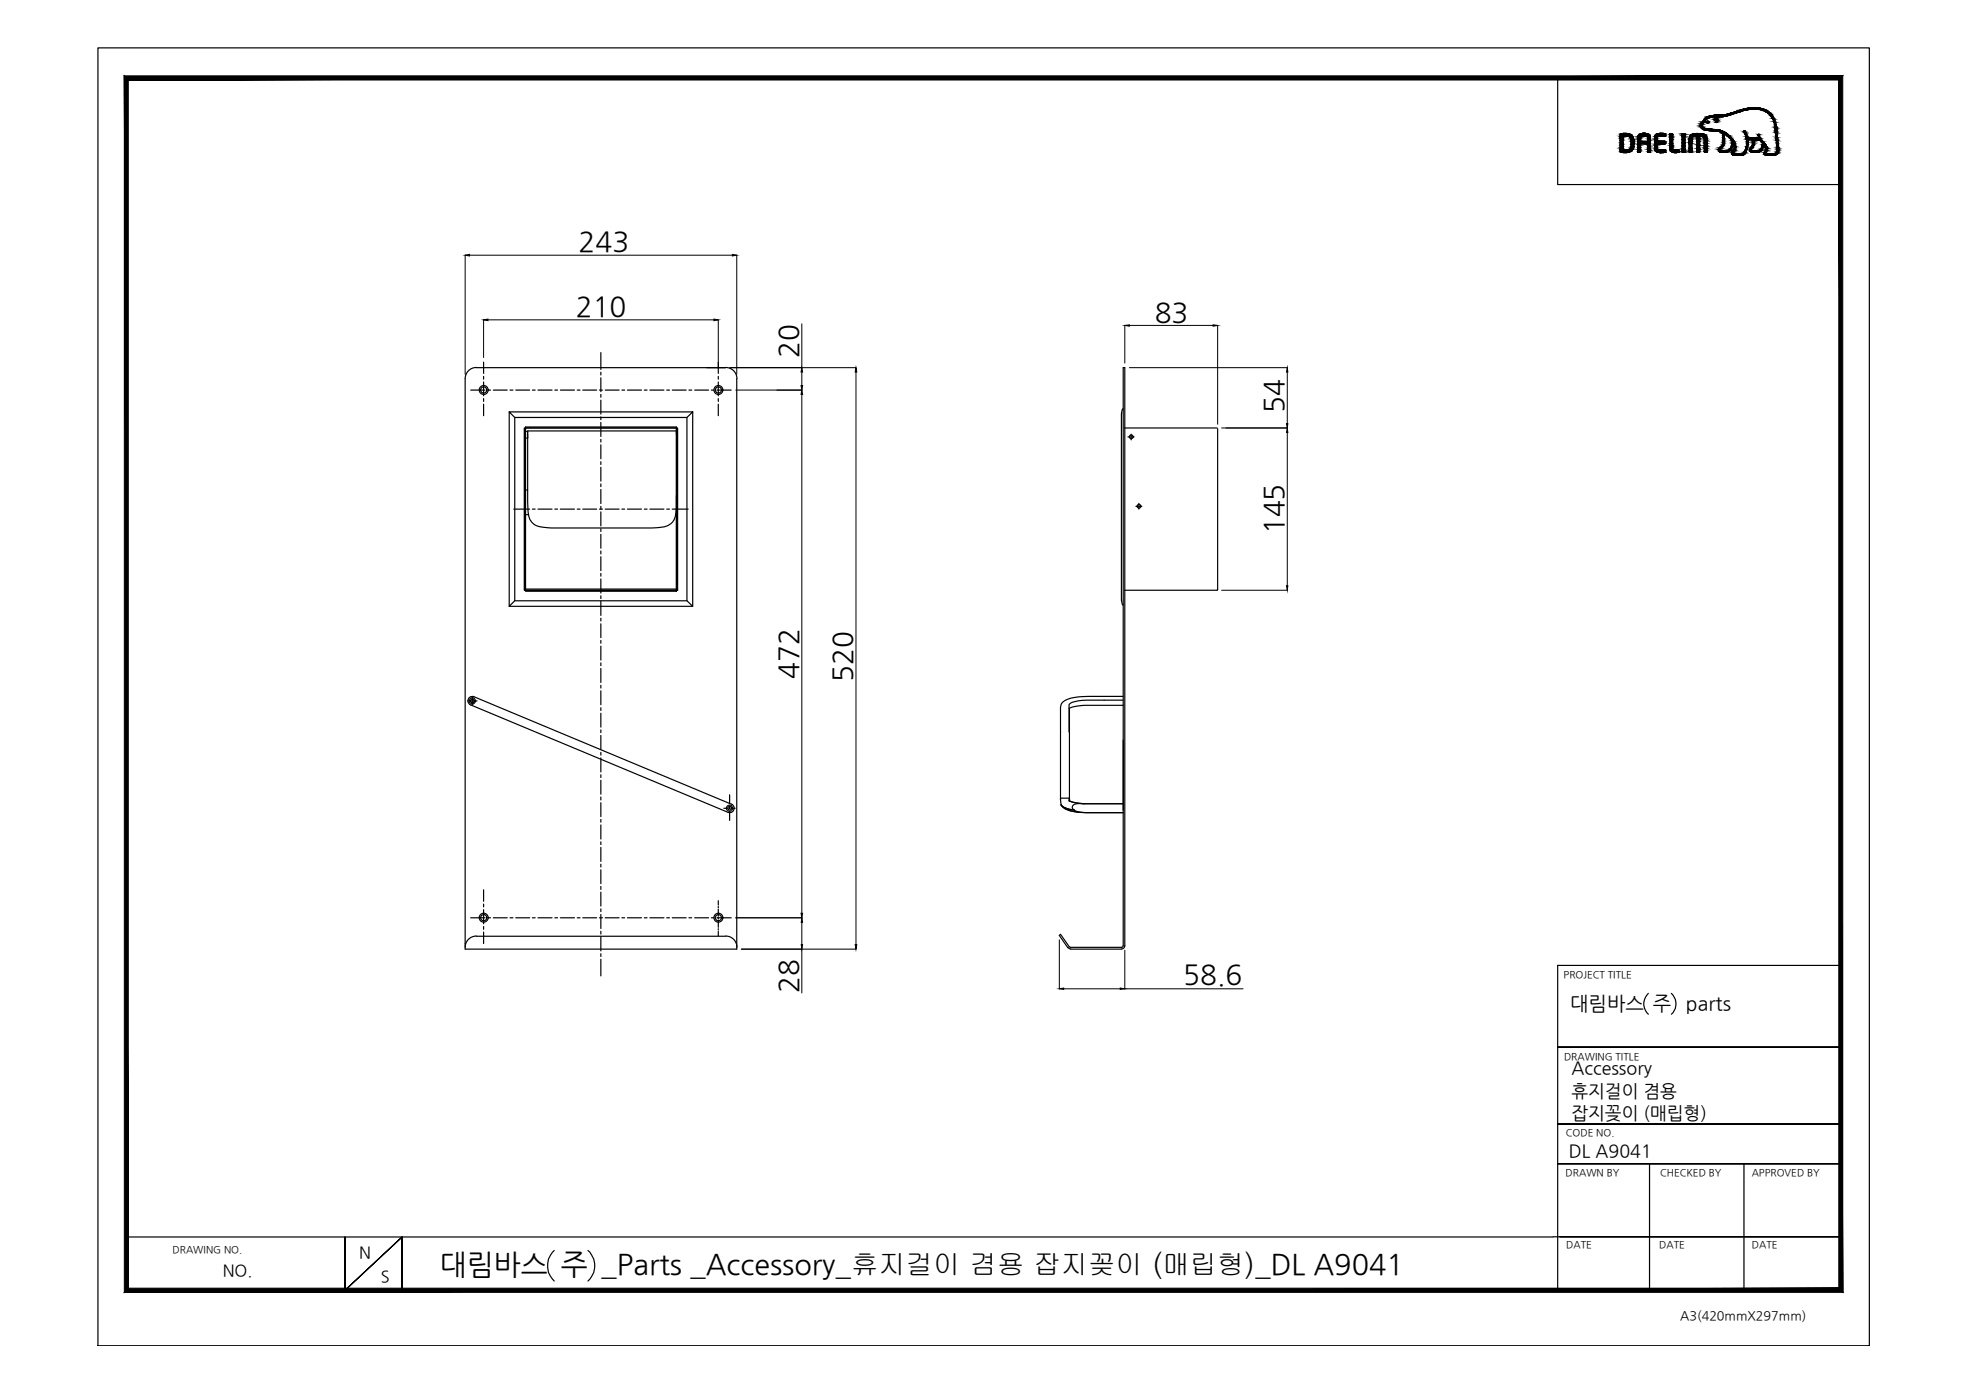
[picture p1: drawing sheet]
<svg xmlns="http://www.w3.org/2000/svg" width="420mm" height="297mm" viewBox="0 0 420 297" stroke-linecap="round" stroke-linejoin="round" font-family="sans-serif">
<defs><g id="words">
<text font-size="6.1" x="93.8" y="271.9">대림바스 주 _Parts _Accessory_휴지걸이 겸용 잡지꽂이 (매립형)_DL A9041</text>
<g font-size="5.9">
<text x="123.5" y="53.6">243</text>
<text x="122.9" y="67.5">210</text>
<text x="246.4" y="68.6">83</text>
<text x="170.3" y="76.4" transform="rotate(-90 170.3 76.4)">20</text>
<text x="273.9" y="88.2" transform="rotate(-90 273.9 88.2)">54</text>
<text x="273.9" y="114" transform="rotate(-90 273.9 114)">145</text>
<text x="170.3" y="144.8" transform="rotate(-90 170.3 144.8)">472</text>
<text x="181.8" y="145.4" transform="rotate(-90 181.8 145.4)">520</text>
<text x="252.5" y="209.9">58.6</text>
<text x="170.3" y="211.8" transform="rotate(-90 170.3 211.8)">28</text>
</g>
<g font-size="4.2">
<text x="335.1" y="215.4">대림바스 주</text>
<text x="359.8" y="215.4">parts</text>
</g>
<g font-size="3.8">
<text x="335.3" y="229.2">Accessory</text>
<text x="335.3" y="234">휴지걸이 겸용</text>
<text x="335.3" y="238.8">잡지꽂이 (매립형)</text>
<text x="334.8" y="247">DL A9041</text>
</g>
<g font-size="3.5">
<text x="76.6" y="268.5">N</text>
<text x="47.5" y="272.3">NO.</text>
<text x="81.3" y="273.6">S</text>
</g>
<text font-size="2.7" x="358.5" y="281.6">A3(420mmX297mm)</text>
<g font-size="2.1">
<text x="333.7" y="208.6">PROJECT TITLE</text>
<text x="333.7" y="226.2">DRAWING TITLE</text>
<text x="334.1" y="242.4">CODE NO.</text>
<text x="334.1" y="251">DRAWN BY</text>
<text x="354.2" y="251">CHECKED BY</text>
<text x="373.8" y="251">APPROVED BY</text>
<text x="36.8" y="267.4">DRAWING NO.</text>
<text x="334.2" y="266.4">DATE</text>
<text x="354.1" y="266.4">DATE</text>
<text x="373.8" y="266.4">DATE</text>
</g>
</g></defs>
<!-- layer: 0 -->
<g fill="none" stroke="#000" stroke-width=".25">
<path d="M20.9 10.2h378v277h-378zM332.4 16.6v22.8h60.4M368.3 32.5h.1M101.6 78.5h53.2M101.6 78.4a2.39 2.39 0 0 0-2.3 2.4v121.7h57.9v-121.7M103.2 77.3v2.4M128.2 75.2v3.6M128.2 79.4v.6M153.3 77.3v2.4M154.9 78.4a2.39 2.39 0 0 1 2.4 2.4M100.4 83.2h3.1M103.2 80.3v.6"/>
<path d="M103.2 81.5v3M103.2 85.1v.6M103.2 86.2v2.5M104.1 83.2h.6M105.3 83.2h2.9M108.7 87.9h39.1l-1.2 1.2h-36.8zM108.7 87.9v41.5l1.1-1.2v-39.1M108.8 83.2h.7M110.1 83.2h2.9M111.9 91.3h.2v34.7h-.2zM112.1 91.1h32.2v.2h-32.2zM112.1 91.3h32.2v34.7h-32.2z"/>
<path d="M112.1 92h.5M112.6 92.6v.9h-.5M112.6 92.3h.1M112.6 93.2h.1M112.6 92h31.7v.7M112.7 91.9l-.1 15.2a10.6 10.6 0 0 0 .5 3.7 3.6 3.6 0 0 0 3.4 1.8h23.5a4.7 4.7 0 0 0 3.5-1.2 7.6 7.6 0 0 0 .8-4.6v-1.2M113.6 83.2h.6M114.8 83.2h3M118.4 83.2h.6M119.6 83.2h3M123.2 83.2h.6M124.4 83.2h2.9"/>
<path d="M127.9 83.2h.7M128.2 80.6v3M128.2 84.2v.6M128.2 85.4v3M128.2 89v.5M128.2 90.1v3M128.2 93.7v.6M128.2 94.9v3M128.2 98.5v.6M128.2 99.7v3M129.1 83.2h3M132.7 83.2h.6"/>
<path d="M133.9 83.2h3M137.5 83.2h.6M138.7 83.2h3M142.3 83.2h.6M143.5 83.2h2.9M144.3 91.3h.3v34.7h-.3zM147 83.2h.6M147.8 87.9v41.5l-1.2-1.2v-39.1M148.2 83.2h3M151.8 83.2h.6M153 83.2h3M153.3 80.3v.6"/>
<path d="M153.3 81.5v3M153.3 85.1v.6M153.3 86.2v2.5M109.6 108.6h3.4M112.1 109.8h.7M112.1 104.6h.5M113.6 108.6h.6M114.8 108.6h3M118.4 108.6h.6M119.6 108.6h3M123.2 108.6h.6M124.4 108.6h2.9"/>
<path d="M127.9 108.6h.7M128.2 103.3v.6M128.2 104.5v3M128.2 108v.6M128.2 109.2v3M128.2 112.8v.6M128.2 114v3M128.2 117.6v.6M128.2 118.8v3M129.1 108.6h3M132.7 108.6h.6M133.9 108.6h3"/>
<path d="M137.5 108.6h.6M138.7 108.6h3M142.3 108.6h.6M143.5 108.6h3.3M144.2 109.8h.1M108.7 129.4h39.1M109.8 128.2h36.8M112.1 126h32.2v.2h-32.2zM112.1 125.7h32.2M128.2 122.4v.6M128.2 123.5v3M128.2 127.1v.6"/>
<path d="M128.2 128.3v3M128.2 131.9v.6M128.2 133.1v3M128.2 136.7v.6M128.2 137.9v3M99.8 149.6h2M100.2 149.3l-.1 .3M100.2 149.8l.2 .2M100.4 149l-.2 .2M100.5 150.1l.2 .1M100.8 148.6v1.9M100.9 148.9h-.3"/>
<path d="M101 148.9l.3 .3M101.2 150.1l-.3 .1M101.4 149.3l.1 .3M101.4 149.7l-.1 .3M128.2 141.4v.6M128.2 142.6v3M128.2 146.2v.6M128.2 147.4v3M128.2 151v.6M128.2 152.2v3M128.2 155.8v.6M128.2 156.9v3"/>
<path d="M239.7 148.6h-4.9a18.5 18.5 0 0 0-6.9 .6 2.13 2.13 0 0 0-1.6 2.7v18.7M239.7 150.5h-4.8a16.9 16.9 0 0 0-6.4 .5l-.4 .1 .1 19.8M239.7 149.4h-4.1a18.4 18.4 0 0 0-6.3 .3l-.6 .2-.6 .5v5.8M128.2 160.5v.6M128.2 161.7v3M128.2 165.3v.6M128.2 166.5v3M128.2 170.1v.6M128.2 171.3v3M128.2 174.9v.5M128.2 176v3M128.2 179.6v.6"/>
<path d="M154.5 172.5h.7M155.1 172.2l-.1 .4M155.1 172.7l.1 .2M155.3 171.9l-.2 .2M155.3 173l.3 .1M155.5 172.5h.3M155.7 169.6v1.8M155.7 172v.6M155.7 173.2v1.9M155.8 171.8h-.3M155.9 171.8l.3 .3M156 171.6l-54.8-22.9a.95 .95 0 0 0-1.3 .5 .95 .95 0 0 0 .5 1.2l54.9 22.9"/>
<path d="M156.1 173l-.3 .1M156.1 171.6a.95 .95 0 0 1 .5 1.2 .95 .95 0 0 1-1.3 .5M156.1 172.5h.8M156.2 172.2l.1 .3M156.3 172.6l-.1 .3M226.3 170.3h1.8M226.3 170.3l.1 1.4M226.4 171.8a3.7 3.7 0 0 0 2.9 1.4l2.5 .2h7.9h-6.2a7.8 7.8 0 0 1-4-.4l-.3-.1M226.4 171.8a4 4 0 0 0 2.8 1.1M226.4 171.8a5.4 5.4 0 0 0 4.5 1.6M226.4 171.8a3.5 3.5 0 0 0 2.8 1.1M228.2 170.3v.7"/>
<path d="M231.5 171.5l-1.8-.2-1.5-.4a9.6 9.6 0 0 0 4.8 .6h6.7h-9.9a.74 .74 0 0 0-.9 .4 .74 .74 0 0 0 .3 1M100.4 195.8h3.1M101.6 199.8h53.2M101.6 199.7a2.39 2.39 0 0 0-2.3 2.4M103.2 189.9v2.4M103.2 192.9v.6M103.2 194.1v3M103.2 197.7v.6M103.2 198.9v2.5M104.1 195.8h.6M105.3 195.8h2.9M108.8 195.8h.7"/>
<path d="M110.1 195.8h2.9M113.6 195.8h.6M114.8 195.8h3M118.4 195.8h.6M119.6 195.8h3M123.2 195.8h.6M124.4 195.8h2.9M127.9 195.8h.7M128.2 180.8v3M128.2 184.4v.6M128.2 185.6v3M128.2 189.2v.6"/>
<path d="M128.2 190.4v3M128.2 193.9v.6M128.2 195.1v3M128.2 198.7v.6M128.2 199.9v3M129.1 195.8h3M132.7 195.8h.6M133.9 195.8h3M137.5 195.8h.6M138.7 195.8h3M142.3 195.8h.6M143.5 195.8h2.9"/>
<path d="M147 195.8h.6M148.2 195.8h3M151.8 195.8h.6M153 195.8h3M153.3 192.2v.9M153.3 193.4v.3M153.3 194v1.5M153.3 195.8v.3M153.3 196.4v1.5M153.3 198.2v.3M153.3 198.8v.9M154.9 199.7a2.39 2.39 0 0 1 2.4 2.4"/>
<path d="M128.2 203.5v.6M128.2 204.7v3.6M227.9 202.2l-1.9-2.6 .3-.2 1.9 2.6 .3 .2h10.8l.4-.4v-123.3h.3v123.3a.7 .7 0 0 1-.7 .7M227.9 202.2l.6 .3M228.5 202.5h10.8M351.7 212a3 3 0 0 0 0 4.4M356.6 212a3 3 0 0 1 0 4.4M392.8 206h-60.4v69.7M332.4 223.4h60.4h-60.4M332.4 239.9h60.4h-60.4M332.4 248.3h60.4h-60.4M352 248.3v27"/>
<path d="M372.1 248.3v27M27 264h304.4M73.6 264v11.4l12.2-11.4-12.2 11.4zM85.8 275.4v-11.4v11.4M118.3 266.8a4.5 4.5 0 0 0 0 6.6M125.5 266.8a4.4 4.4 0 0 1 0 6.6M331.4 263.9h61.4h-59.9M341 275.3h51.8"/>
<circle cx="103.2" cy="83.2" r=".95"/>
<circle cx="103.2" cy="83.2" r=".66"/>
<circle cx="153.3" cy="83.2" r=".95"/>
<circle cx="153.3" cy="83.2" r=".66"/>
<circle cx="241.4" cy="93.2" r=".4"/>
<circle cx="243" cy="108" r=".4"/>
<circle cx="100.8" cy="149.6" r=".4"/>
<circle cx="155.7" cy="172.5" r=".4"/>
<circle cx="103.2" cy="195.8" r=".95"/>
<circle cx="103.2" cy="195.8" r=".66"/>
<circle cx="153.3" cy="195.8" r=".95"/>
<circle cx="153.3" cy="195.8" r=".66"/>
</g>
<g fill="#000" stroke="#000" stroke-width=".21">
<path d="M99.3 54.5l.9-.2v.3zM156.3 54.3l.9 .2-.9 .1zM103.2 68.3l.9-.2v.3zM152.3 68.1l1 .2-1 .1zM171.1 78.5l.2 .9h-.4zM182.7 78.5l.1 .9h-.3zM240 69.4l1-.1v.3zM258.9 69.3l.9 .1-.9 .2zM274.7 78.5l.1 .9h-.3zM171.1 83.2l.2 1h-.4zM170.9 82.3h.4l-.2 .9zM274.7 91.3l.1 1h-.3z"/>
<path d="M274.5 90.4h.3l-.1 .9zM274.5 125h.3l-.1 1zM170.9 194.9h.4l-.2 .9zM171.1 195.8l.2 1h-.3zM171 201.6h.3l-.2 .9zM182.5 201.6h.3l-.1 .9zM226 211l1-.2v.3zM239 210.8l1 .2-1 .1z"/>
<path d="M27.4 274.9l-.9 .9 365.9-.9zM26.5 275.8l365.9-.9 .8 .9zM392.4 17.1v257.8l.8 .9zM393.2 16.2v259.6l-.8-258.7zM27.4 17.1h365l.8-.9zM26.5 16.2h366.7l-365.8 .9zM26.5 16.2l.9 258.7v-257.8zM26.5 16.2l.9 258.7-.9 .9z"/>
</g>
<g fill="none" stroke="#000" stroke-width=".21">
<path d="M99.3 54.5v25.4M100.2 54.5h56.1M157.2 54.5v25.4M103.2 68.3v8M104.1 68.3h48.2M153.3 68.3v10.3M155.8 78.5h26.9M171.1 69.1v9.4M171.1 79.4v2.9M182.7 79.4v122.2M240 69.4v8.1M241 78.5h33.7"/>
<path d="M241 69.4h17.9M259.8 69.4v21.1M274.7 79.4v11M157 83.2h14.1M171.1 84.2v110.7M260.7 91.3h14M274.7 92.3v32.7M260.7 126h14M157 195.8h14.1M171.1 196.8v4.8M158.2 202.5h24.5M171.1 202.5v9.4"/>
<path d="M226 200.5v10.5M227 211h12M240 202.7v8.3h25.2"/>
</g>
<!-- layer: MAKE2D_VISIBLE_LINES -->
<g fill="none" stroke="#000" stroke-width=".25">
<path d="M239.3 88.3v39.8M239.3 88.2v.1M239.7 87.3h-.2l-.2 .9M240 91.3h19.7M240.7 93.2h.5M241.3 93.2h.1M241.4 92.6v.5M241.4 93.2v.1M241.4 93.4v.5M241.5 93.2h.5M259.8 91.5v34.3M242.4 108h.5"/>
<path d="M243 108h.1M243 107.4v.5M243 108v.1M243 108.2v.4M243.2 108h.5M239.3 128.1l.2 .9h.2M240 126h19.7M259.8 125.8l-.1 .1"/>
</g>
<g fill="#000" stroke="#000" stroke-width=".21">
<path d="M346.1 32.5h1.3zM346.1 28.5h1.3zM346.4 28.5h.8zM347 32h1.3zM347.5 29.1h.9zM351 29h1.1zM353.6 28.6h1.9zM353.8 28.5h1.7zM354.2 32.6h.3zM354.2 28.5h.4zM354.4 29.1h1zM356.9 32.5h1.4z"/>
<path d="M357.2 32.6h.7zM362.1 28.5h.6zM362.1 32.5h.5zM363.3 26h.4zM363.7 25.4h.5zM364.1 26h.6zM364.5 27.9h2.8zM364.3 25.9h.3zM365.7 24.7h3.1zM365.7 24.6h3.1zM365.7 25.5h.3zM366.3 24.6h2.6z"/>
<path d="M366.2 25.2h.1zM366.7 24.6h2.2zM374 23h.8zM374.3 29.8h1.6zM374.8 29.8h.6zM375.2 29.5h.5zM375.3 28.7h.1zM375.4 29.8h.5z"/>
<path d="M345.7 32h1.2zM345.7 32h1.2z"/>
<path d="M346.1 32.5l1.1 .1zM346.3 32.6h.9z"/>
<path d="M345.7 29.1h.7zM345.7 29.1h.7z"/>
<path d="M345.7 29.1l.7 .2v-.2zM345.7 29.1l.7 .2h-.7z"/>
<path d="M345.7 29.3h.7zM345.7 29.3h.7z"/>
<path d="M345.7 29.3l.7 .3v-.3zM345.7 29.3l.7 .3h-.7z"/>
<path d="M345.7 29.6l.7 .3v-.3zM345.7 29.6l.7 .3h-.7z"/>
<path d="M345.7 29.9l.7 .1v-.1zM345.7 29.9l.7 .1h-.7z"/>
<path d="M345.7 30l.7 .5v-.5zM345.7 30l.7 .5h-.7z"/>
<path d="M345.7 30.5l.7 .3v-.3zM345.7 30.5l.7 .3h-.7z"/>
<path d="M345.7 30.8l.7 .4v-.4zM345.7 30.8l.7 .4h-.7zM345.7 31.2h.7zM345.7 31.2h.7z"/>
<path d="M345.7 31.2l.7 .4v-.4zM345.7 31.2l.7 .4h-.7z"/>
<path d="M345.7 31.6l.7 .2v-.2zM345.7 31.6l.7 .2h-.7z"/>
<path d="M345.7 31.8h.7zM345.7 31.8h.7z"/>
<path d="M345.7 31.8l.7 .2v-.2zM345.7 31.8l.7 .2h-.7zM345.7 32h.7zM345.7 32h.7z"/>
<path d="M345.7 32h.7zM345.7 32h.7z"/>
<path d="M345.7 32h.7zM345.7 32h.7z"/>
<path d="M345.7 29h1zM345.7 29h1.2z"/>
<path d="M345.7 29h1zM345.7 29l.7 .1zM345.7 29.1h.7zM345.7 29.1h.7z"/>
<path d="M345.7 32h1zM345.7 32h1z"/>
<path d="M345.7 32h1.2zM345.7 32h1.2z"/>
<path d="M345.7 29h1.2zM345.7 29h1.2z"/>
<path d="M345.7 29h1.2zM345.7 29h1.3z"/>
<path d="M345.7 32h1.2zM345.7 32h1.2z"/>
<path d="M347 29h1.3zM347 29h1.3z"/>
<path d="M346.4 28.5h1zM346.1 28.5h1.3zM346.1 28.5h1.3z"/>
<path d="M346.1 28.5h1.4zM345.9 28.5h1.6z"/>
<path d="M345.9 28.5h1.8zM345.8 28.5h1.9z"/>
<path d="M345.9 32.5h1.6zM345.9 32.5h1.5zM346.1 32.5h1.3z"/>
<path d="M345.8 28.5l2 .1zM345.8 28.5l2 .1z"/>
<path d="M345.8 32.4h1.9zM345.8 32.4l1.7 .1z"/>
<path d="M345.8 28.6l2.2 .1-.2-.1zM345.8 28.6l2.2 .1h-2.3zM345.7 28.7h2.3zM345.7 28.7h2.3z"/>
<path d="M345.7 28.7l2.4 .1zM345.7 28.7l2.4 .1z"/>
<path d="M345.7 32.3l2 .1 .3-.1zM345.7 32.3l2 .1h-1.9zM345.8 32.4h1.9zM345.8 32.4h1.9z"/>
<path d="M345.7 28.8l2.5 .1-.1-.1zM345.7 28.8l2.5 .1h-2.5z"/>
<path d="M345.7 32.3h2.4zM345.7 32.3h2.3zM345.7 32.3h2.3zM345.7 32.3h2.3z"/>
<path d="M345.7 32.1h2.5zM345.7 32.1h2.6z"/>
<path d="M345.7 32.1l2.4 .2 .1-.2zM345.7 32.1l2.4 .2h-2.4z"/>
<path d="M345.7 28.9h2.6zM345.7 28.9h2.6z"/>
<path d="M345.7 28.9l2.6 .1v-.1zM345.7 28.9l2.6 .1h-2.6z"/>
<path d="M347 29h1.3zM347 29h1.3z"/>
<path d="M347 29h1.3zM347 29h1.3z"/>
<path d="M347.2 29l1.2 .1-.1-.1zM347.2 29l1.2 .1zM347.5 29.1h.9z"/>
<path d="M347.1 32h1.2zM347 32h1.3zM346.9 32h1.4z"/>
<path d="M345.7 32l2.6 .1v-.1zM345.7 32l2.6 .1h-2.6z"/>
<path d="M347.5 31.9h.9zM347.1 32h1.2z"/>
<path d="M347.6 29.1l.9 .2-.1-.2zM347.6 29.1l.9 .2h-.7z"/>
<path d="M347.5 31.9h.9zM347.5 31.9h.9z"/>
<path d="M347.7 31.8h.8zM347.5 31.9h.9z"/>
<path d="M347.8 29.3l.8 .1-.1-.1zM347.8 29.3l.8 .1h-.7z"/>
<path d="M347.9 29.4l.7 .2v-.2zM347.9 29.4l.7 .2h-.6z"/>
<path d="M347.9 31.6l.6 .2 .1-.2zM347.9 31.6l.6 .2h-.8z"/>
<path d="M348 29.6l.6 .2v-.2zM348 29.6l.6 .2h-.6z"/>
<path d="M347.9 31.6h.7zM347.9 31.6h.7z"/>
<path d="M348 29.8l.7 .1-.1-.1zM348 29.8l.7 .1h-.6z"/>
<path d="M348 31.3l.6 .3v-.3zM348 31.3l.6 .3h-.7z"/>
<path d="M348.1 29.9l.6 .2v-.2zM348.1 29.9l.6 .2h-.6z"/>
<path d="M348.1 30.1l.6 .1zM348.1 30.1l.6 .1zM348.1 30.2h.6zM348.1 30.2h.6zM348.1 30.2h.6zM348.1 30.2h.6zM348.1 30.2h.6zM348.1 30.2h.6z"/>
<path d="M348.1 30.2h.6zM348.1 30.2h.6z"/>
<path d="M348.1 30.2l.6 .1zM348.1 30.2l.6 .1z"/>
<path d="M348.1 30.3l.6 .2v-.2zM348.1 30.3l.6 .2h-.6z"/>
<path d="M348.1 30.5l.6 .1v-.1zM348.1 30.5l.6 .1h-.6z"/>
<path d="M348.1 30.6l.6 .1v-.1zM348.1 30.6l.6 .1h-.6z"/>
<path d="M348.1 30.7l.6 .1zM348.1 30.7l.6 .1z"/>
<path d="M348.1 30.8h.6zM348.1 30.8h.6z"/>
<path d="M348.1 30.8l.6 .1zM348.1 30.8l.6 .1z"/>
<path d="M348.1 30.9l.5 .4 .1-.4zM348.1 30.9l.5 .4h-.6zM348 31.3h.6zM348 31.3h.6z"/>
<path d="M349.4 29.6h.7zM349.4 29.6h.7zM349.4 29.6h.7zM349.4 29.6h.7z"/>
<path d="M349.6 32.5h.3zM349.6 32.5h.3z"/>
<path d="M349.5 32.5h.5zM349.5 32.5h.4z"/>
<path d="M349.5 32.5h.5zM349.5 32.5h.5z"/>
<path d="M349.4 32.4h.6zM349.4 32.4l.6 .1z"/>
<path d="M349.4 29.3l.7 .2v-.2zM349.4 29.3l.7 .2h-.7zM349.4 29.5h.7zM349.4 29.5h.7z"/>
<path d="M349.4 29.5l.7 .1zM349.4 29.5l.7 .1zM349.4 29.6h.7zM349.4 29.6h.7z"/>
<path d="M349.4 29.6h.7zM349.4 29.6h.7zM349.4 29.6h.7zM349.4 29.6h.7z"/>
<path d="M349.4 29.6l.7 .3v-.3zM349.4 29.6l.7 .3h-.7zM349.4 29.9h.7zM349.4 29.9h.7z"/>
<path d="M349.4 29.9l.7 .2v-.2zM349.4 29.9l.7 .2h-.7z"/>
<path d="M349.4 30.1l.7 .1zM349.4 30.1l.7 .1z"/>
<path d="M349.4 30.7l.7 .1zM349.4 30.7l.7 .1z"/>
<path d="M349.4 30.8l.7 .2v-.2zM349.4 30.8l.7 .2h-.7z"/>
<path d="M349.4 31l.7 .4v-.4zM349.4 31l.7 .4h-.7z"/>
<path d="M349.4 31.4l.7 .1zM349.4 31.4l.7 .1z"/>
<path d="M349.4 31.5l.7 .4v-.4zM349.4 31.5l.7 .4h-.7z"/>
<path d="M349.4 31.9h.7zM349.4 31.9h.7z"/>
<path d="M349.4 31.9l.7 .2v-.2zM349.4 31.9l.7 .2h-.7z"/>
<path d="M349.4 32.1l.7 .1zM349.4 32.1l.7 .1z"/>
<path d="M349.4 32.2l.7 .1zM349.4 32.2l.7 .1z"/>
<path d="M349.4 32.3h.7zM349.4 32.3h.7z"/>
<path d="M349.4 32.3l.7 .1zM349.4 32.3l.7 .1zM349.4 32.4h.7zM349.4 32.4h.7zM349.4 32.4h.7zM349.4 32.4h.7z"/>
<path d="M349.4 32.4h.7zM349.4 32.4h.6z"/>
<path d="M349.5 29.2l.6 .1 .1-.1zM349.5 29.2l.6 .1h-.7z"/>
<path d="M349.5 29.1h.8zM349.5 29.1l.7 .1z"/>
<path d="M349.5 29.1h.8zM349.5 29.1h.8z"/>
<path d="M349.5 29.1h1zM349.5 29.1h.8z"/>
<path d="M349.5 29h1.2zM349.5 29l1 .1z"/>
<path d="M350.7 28.5h.3zM350.6 28.5h.4z"/>
<path d="M350.6 28.5h.4zM350.5 28.5h.5z"/>
<path d="M350.5 28.5h.7zM350.4 28.5h.8z"/>
<path d="M350.4 28.5h.8zM350.4 28.5h.8z"/>
<path d="M350.4 28.5h1.1zM350.3 28.5h1.2z"/>
<path d="M350.3 28.5h1.3zM350 28.5h1.6z"/>
<path d="M351.6 29.6h.6zM351.6 29.6h.6z"/>
<path d="M350 28.5l1.9 .2-.3-.2zM349.8 28.7l.2-.2 1.9 .2z"/>
<path d="M349.8 28.7l2.1 .1zM349.7 28.8h2.2z"/>
<path d="M349.7 28.8l2.4 .1-.2-.1zM349.7 28.8l2.4 .1h-2.5z"/>
<path d="M349.6 28.9l2.5 .1zM349.6 28.9l2.5 .1z"/>
<path d="M351 29h1.1zM351 29h1.1zM351 29h1.1z"/>
<path d="M351.1 29l1 .1zM351.1 29l1 .1z"/>
<path d="M351.3 29.1h.9zM351.3 29.1h.9z"/>
<path d="M351.4 29.1l.8 .2v-.2zM351.4 29.1l.8 .2h-.7z"/>
<path d="M351.5 29.3l.7 .1zM351.5 29.3l.7 .1z"/>
<path d="M351.6 32.5h.6zM351.6 32.5h.4z"/>
<path d="M351.6 29.4h.6zM351.6 29.4h.6z"/>
<path d="M351.6 29.4l.6 .2v-.2zM351.6 29.4l.6 .2h-.6zM351.6 29.6h.6zM351.6 29.6h.6z"/>
<path d="M351.6 29.6h.6zM351.6 29.6h.6z"/>
<path d="M351.6 29.6l.6 .1zM351.6 29.6l.6 .1zM351.6 29.7h.6zM351.6 29.7h.6z"/>
<path d="M351.6 29.7l.6 .2v-.2zM351.6 29.7l.6 .2h-.6z"/>
<path d="M351.6 29.9h.6zM351.6 29.9h.6z"/>
<path d="M351.6 29.9l.6 .2v-.2zM351.6 29.9l.6 .2h-.6z"/>
<path d="M351.6 30.1l.6 .1zM351.6 30.1l.6 .1z"/>
<path d="M349.4 30.2h2.8zM349.4 30.2h2.8z"/>
<path d="M349.4 30.2h2.8zM349.4 30.2h2.8z"/>
<path d="M349.4 30.2l2.8 .4v-.4zM349.4 30.2l2.8 .4h-2.8z"/>
<path d="M349.4 30.6l2.8 .1zM349.4 30.6l2.8 .1z"/>
<path d="M351.6 30.7l.6 .1zM351.6 30.7l.6 .1z"/>
<path d="M351.6 30.8l.6 .1v-.1zM351.6 30.8l.6 .1h-.6z"/>
<path d="M351.6 30.9l.6 .2v-.2zM351.6 30.9l.6 .2h-.6zM351.6 31.1h.6zM351.6 31.1h.6z"/>
<path d="M351.6 31.1l.6 .5v-.5zM351.6 31.1l.6 .5h-.6z"/>
<path d="M351.6 31.6h.6zM351.6 31.6h.6z"/>
<path d="M351.6 31.6l.6 .3v-.3zM351.6 31.6l.6 .3h-.6z"/>
<path d="M351.6 31.9l.6 .2v-.2zM351.6 31.9l.6 .2h-.6z"/>
<path d="M351.6 32.1l.6 .1zM351.6 32.1l.6 .1z"/>
<path d="M351.6 32.2l.6 .1zM351.6 32.2l.6 .1z"/>
<path d="M351.6 32.3l.6 .1zM351.6 32.3l.6 .1zM351.6 32.4h.6zM351.6 32.4h.6z"/>
<path d="M351.6 32.4h.6zM351.6 32.4h.6zM351.6 32.4h.6zM351.6 32.4h.6z"/>
<path d="M351.6 32.4h.6zM351.6 32.4l.6 .1zM351.6 32.5h.6zM351.6 32.5h.6z"/>
<path d="M353.1 29.1h1.2zM353.1 29.1h1.2z"/>
<path d="M353 29.4l.7 .1zM353 29.4l.7 .1z"/>
<path d="M353 29.5h.7zM353 29.5h.7zM353 29.5h.7zM353 29.5h.7z"/>
<path d="M353 29.5l.7 .1zM353 29.5l.7 .1z"/>
<path d="M353 29.6h.7zM353 29.6h.7z"/>
<path d="M353 29.6h.7zM353 29.6h.7z"/>
<path d="M353 29.6l.7 .3v-.3zM353 29.6l.7 .3h-.7z"/>
<path d="M353 29.9l.7 .1v-.1zM353 29.9l.7 .1h-.7z"/>
<path d="M353 30l.7 .1zM353 30l.7 .1z"/>
<path d="M353 30.1l.7 .1zM353 30.1l.7 .1z"/>
<path d="M353 30.7l.7 .1zM353 30.7l.7 .1z"/>
<path d="M353 30.8l.7 .2v-.2zM353 30.8l.7 .2h-.7z"/>
<path d="M353 31l.7 .1v-.1zM353 31l.7 .1h-.7z"/>
<path d="M353 31.1l.7 .2v-.2zM353 31.1l.7 .2h-.7z"/>
<path d="M353 31.3l.7 .1zM353 31.3l.7 .1z"/>
<path d="M353 31.4l.7 .1zM353 31.4l.7 .1z"/>
<path d="M353 31.5h.7zM353 31.5h.7zM353 31.5h.7zM353 31.5h.7z"/>
<path d="M353 31.5l.7 .1v-.1zM353 31.5l.7 .1h-.7z"/>
<path d="M353 31.6l.7 .2v-.2zM353 31.6l.7 .2h-.7z"/>
<path d="M353 29.2l.7 .2v-.2zM353 29.2l.7 .2h-.7z"/>
<path d="M353 31.8h.7zM353 31.8h.7z"/>
<path d="M353.1 31.8l.7 .1zM353.1 31.8l.7 .1z"/>
<path d="M353.1 29.1h.7zM353.1 29.1l.6 .1zM353 29.2h.7zM353 29.2h.7z"/>
<path d="M353.1 31.9l.9 .1zM353.1 31.9l.9 .1z"/>
<path d="M353.1 29.1h.8zM353.1 29.1h1z"/>
<path d="M353.1 29.1h.8zM353.1 29.1h.7z"/>
<path d="M353.1 29.1h1zM353.1 29.1h1.2z"/>
<path d="M353.1 32h1.1zM353.1 32h1.1z"/>
<path d="M354.2 32.6h.2zM354.3 32.6h.1z"/>
<path d="M353.1 32h1.1zM353.1 32h1.1z"/>
<path d="M354.3 29.1h1.2zM354.3 29.1h1.2z"/>
<path d="M353.1 32h1.2zM353.1 32h1.2z"/>
<path d="M354.2 32.6h.3zM354.2 32.6h.4z"/>
<path d="M354.2 28.5h.8zM354.1 28.5h.9z"/>
<path d="M354.7 29.1h.7zM355.2 29.1h.2zM354.7 29.1h.7z"/>
<path d="M354.1 28.5h1.2zM353.9 28.5h1.4z"/>
<path d="M354.1 32.6h.9zM354.1 32.6h.5z"/>
<path d="M353 30.7h2.2zM353 30.7h2.2zM353 30.7h2.2zM353 30.7h2.3z"/>
<path d="M353.9 28.5h1.4zM353.9 28.5h1.4z"/>
<path d="M353 30.2h2.3zM353 30.2h2.3z"/>
<path d="M354 32.5h1.3zM354 32.5l1 .1z"/>
<path d="M353 30.2h2.3zM353 30.2h2.3z"/>
<path d="M353 30.2h2.4zM353 30.2h2.4z"/>
<path d="M353.9 32.5h1.4zM353.9 32.5h1.4z"/>
<path d="M353 30.7h2.4zM353 30.7h2.3z"/>
<path d="M353.9 28.5h1.5zM353.9 28.5h1.5z"/>
<path d="M353.9 28.5h1.6zM353.8 28.5h1.7zM353.8 28.5h1.7z"/>
<path d="M353 30.2l2.5 .1zM353 30.2l2.5 .1z"/>
<path d="M353.1 32h2.4zM353.1 32h2.4z"/>
<path d="M353.9 32.5h1.5zM353.9 32.5h1.6z"/>
<path d="M353.9 32.5h1.5zM353.9 32.5h1.4z"/>
<path d="M353.8 28.5l1.7 .1zM353.6 28.6h1.9zM353.5 28.6h2z"/>
<path d="M353.5 28.6l2 .1v-.1zM353.3 28.7l.2-.1 2 .1z"/>
<path d="M353.3 28.7l2.2 .1v-.1zM353.3 28.7l2.2 .1h-2.3z"/>
<path d="M353.2 28.8l2.3 .1zM353.2 28.8l2.3 .1z"/>
<path d="M353.2 28.9l2.3 .1zM353.1 29h2.4z"/>
<path d="M353.1 29h2.4zM353.1 29h2.4z"/>
<path d="M353.1 29l2.4 .1zM353.1 29l2.4 .1z"/>
<path d="M354.3 29.1h1.2zM354.3 29.1h1.1zM354.4 29.1h1z"/>
<path d="M353 30.3l2.5 .1zM353 30.3l2.5 .1z"/>
<path d="M353 30.4l2.5 .1v-.1zM353 30.4l2.5 .1h-2.5z"/>
<path d="M353 30.5l2.5 .1zM353 30.5l2.5 .1z"/>
<path d="M353 30.6h2.5zM353 30.6l2.4 .1z"/>
<path d="M353.1 32l2.4 .1zM353.1 32l2.4 .1z"/>
<path d="M353.1 32.1l2.4 .1v-.1zM353.1 32.1l2.4 .1h-2.2z"/>
<path d="M353.3 32.2l2.2 .1zM353.3 32.2l2.2 .1z"/>
<path d="M353.3 32.3l2.2 .1v-.1zM353.3 32.3l2.2 .1h-1.9zM353.6 32.4h1.9zM353.6 32.4h1.9z"/>
<path d="M353.6 32.4l1.9 .1zM353.6 32.4l1.9 .1zM353.8 32.5h1.7zM353.8 32.5h1.7z"/>
<path d="M353.8 32.5h1.7zM353.8 32.5h1.7zM353.9 32.5h1.6zM353.9 32.5h1.6z"/>
<path d="M356.5 28.5h.3zM356.4 28.5h.4z"/>
<path d="M356.4 28.5h.5zM356.3 28.5h.6z"/>
<path d="M356.3 28.5l.6 .1zM356.3 28.5l.6 .1z"/>
<path d="M356.3 28.6h.6zM356.3 28.6h.6z"/>
<path d="M356.3 28.6l.6 .1zM356.3 28.6l.6 .1zM356.3 28.7h.6zM356.3 28.7h.6z"/>
<path d="M356.3 28.7l.6 .1v-.1zM356.3 28.7l.6 .1h-.6zM356.3 28.8h.6zM356.3 28.8h.6z"/>
<path d="M356.3 28.8l.6 .2v-.2zM356.3 28.8l.6 .2h-.6z"/>
<path d="M356.3 29l.6 .1zM356.3 29l.6 .1z"/>
<path d="M356.3 29.1l.6 .3v-.3zM356.3 29.1l.6 .3h-.6z"/>
<path d="M356.3 29.4h.6zM356.3 29.4h.6z"/>
<path d="M356.3 29.4l.6 .4v-.4zM356.3 29.4l.6 .4h-.6z"/>
<path d="M356.3 29.8l.6 .1zM356.3 29.8l.6 .1z"/>
<path d="M356.3 29.9l.6 .7v-.7zM356.3 29.9l.6 .7h-.6z"/>
<path d="M356.3 30.6l.6 .1zM356.3 30.6l.6 .1z"/>
<path d="M356.3 30.7l.6 .3v-.3zM356.3 30.7l.6 .3h-.6z"/>
<path d="M356.3 31l.6 .1zM356.3 31l.6 .1z"/>
<path d="M356.3 31.1l.6 .2v-.2zM356.3 31.1l.6 .2h-.6z"/>
<path d="M356.3 31.3l.6 .1zM356.3 31.3l.6 .1z"/>
<path d="M356.3 31.4l.6 .1zM356.3 31.4l.6 .1z"/>
<path d="M356.3 31.5h.6zM356.3 31.5h.6z"/>
<path d="M356.3 31.5l.6 .1zM356.3 31.5l.6 .1zM356.3 31.6h.6zM356.3 31.6h.6z"/>
<path d="M356.3 31.6h.6zM356.3 31.6h.6zM356.3 31.6h.6zM356.3 31.6h.6z"/>
<path d="M356.3 31.6l.6 .1v-.1zM356.3 31.6l.6 .1h-.6z"/>
<path d="M356.3 31.7l.7 .1-.1-.1zM356.3 31.7l.7 .1h-.7zM356.3 31.8h.7zM356.3 31.8h.7z"/>
<path d="M356.3 31.8l.8 .1zM356.3 31.8l.8 .1z"/>
<path d="M356.3 31.9l1 .1zM356.3 31.9l1 .1z"/>
<path d="M357.2 32.6h.5zM357.4 32.6h.3z"/>
<path d="M356.3 32h1.1zM356.3 32h1.1z"/>
<path d="M356.4 32h1.1zM356.4 32h1.1z"/>
<path d="M357.2 32.5h.8zM357.2 32.5l.7 .1z"/>
<path d="M357.1 32.5h1zM357.1 32.5h.9z"/>
<path d="M357 32.5h1.2zM357 32.5h1.1z"/>
<path d="M356.4 32h1.9zM356.4 32h1.9z"/>
<path d="M356.4 32l1.9 .1zM356.4 32l1.9 .1z"/>
<path d="M356.4 32.1h1.9zM356.4 32.1h1.9z"/>
<path d="M356.4 32.1l1.9 .1zM356.4 32.1l1.9 .1z"/>
<path d="M356.5 32.2l1.8 .1v-.1zM356.5 32.2l1.8 .1h-1.7z"/>
<path d="M356.6 32.3l1.7 .1zM356.6 32.3l1.7 .1z"/>
<path d="M356.7 32.4l1.6 .1zM356.7 32.4l1.6 .1zM356.9 32.5h1.4zM356.9 32.5h1.4z"/>
<path d="M356.9 32.5h1.4zM356.9 32.5h1.4zM356.9 32.5h1.4z"/>
<path d="M357 32.5h1.3zM357 32.5h1.2z"/>
<path d="M359.1 28.5h.4zM359 28.5h.5zM359 28.5h.5zM359 28.5h.5z"/>
<path d="M359 28.5l.6 .2-.1-.2zM359 28.5l.6 .2h-.7z"/>
<path d="M359 32.5h.5zM359 32.5h.4z"/>
<path d="M358.9 28.7h.7zM358.9 28.7h.7z"/>
<path d="M358.9 28.7l.7 .1v-.1zM358.9 28.7l.7 .1h-.7z"/>
<path d="M358.9 28.8l.7 .2v-.2zM358.9 28.8l.7 .2h-.7z"/>
<path d="M358.9 29l.7 .2v-.2zM358.9 29l.7 .2h-.7z"/>
<path d="M358.9 29.2l.7 .6v-.6zM358.9 29.2l.7 .6h-.7z"/>
<path d="M358.9 29.8l.7 .7v-.7zM358.9 29.8l.7 .7h-.7z"/>
<path d="M358.9 30.5l.7 .7v-.7zM358.9 30.5l.7 .7h-.7z"/>
<path d="M358.9 31.2l.7 .6v-.6zM358.9 31.2l.7 .6h-.7z"/>
<path d="M358.9 31.8l.7 .2v-.2zM358.9 31.8l.7 .2h-.7z"/>
<path d="M358.9 32l.7 .2v-.2zM358.9 32l.7 .2h-.7z"/>
<path d="M358.9 32.2l.7 .1v-.1zM358.9 32.2l.7 .1h-.7z"/>
<path d="M358.9 32.3l.7 .1zM358.9 32.3l.7 .1z"/>
<path d="M358.9 32.4l.6 .1 .1-.1zM358.9 32.4l.6 .1h-.5zM359 32.5h.5zM359 32.5h.5z"/>
<path d="M360.5 32.5h.4zM360.5 32.5h.4z"/>
<path d="M360.4 30.1h.6zM360.4 30.1h.6z"/>
<path d="M360.4 30.1l.6 .1zM360.4 30.1l.6 .1z"/>
<path d="M360.4 30.2h.6zM360.4 30.2h.6z"/>
<path d="M360.4 30.2h.6zM360.4 30.2h.6z"/>
<path d="M360.4 30.2l.6 .1zM360.4 30.2l.6 .1z"/>
<path d="M360.4 30.3l.6 .1v-.1zM360.4 30.3l.6 .1h-.6z"/>
<path d="M360.4 30.4l.6 .1zM360.4 30.4l.6 .1z"/>
<path d="M360.4 30.5l.6 .1v-.1zM360.4 30.5l.6 .1h-.6z"/>
<path d="M360.4 30.6l.6 .1zM360.4 30.6l.6 .1z"/>
<path d="M360.4 30.7l.6 .9v-.9zM360.4 30.7l.6 .9h-.6zM360.4 31.6h.6zM360.4 31.6h.6z"/>
<path d="M360.4 31.6l.6 .5v-.5zM360.4 31.6l.6 .5h-.6zM360.4 32.1h.6zM360.4 32.1h.6z"/>
<path d="M360.4 32.1l.6 .1v-.1zM360.4 32.1l.6 .1h-.6zM360.4 32.2h.6zM360.4 32.2h.6z"/>
<path d="M360.4 32.2l.6 .1zM360.4 32.2l.6 .1zM360.4 32.3h.6zM360.4 32.3h.6z"/>
<path d="M360.4 32.3l.6 .1zM360.4 32.3l.6 .1zM360.4 32.4h.6zM360.4 32.4h.6z"/>
<path d="M360.4 32.4l.5 .1 .1-.1zM360.4 32.4l.5 .1zM360.5 32.5h.4zM360.5 32.5h.4z"/>
<path d="M360.4 29.7l.7 .1zM360.4 29.7l.7 .1z"/>
<path d="M360.4 29.8l.6 .3 .1-.3zM360.4 29.8l.6 .3h-.6z"/>
<path d="M360.5 29.5h.6zM360.5 29.5h.6z"/>
<path d="M360.5 29.5l.6 .2v-.2zM360.5 29.5l.6 .2h-.7z"/>
<path d="M360.5 29.3l.6 .2 .1-.2zM360.5 29.3l.6 .2h-.6z"/>
<path d="M360.6 29.1l.6 .2 .2-.2zM360.6 29.1l.6 .2h-.7z"/>
<path d="M360.6 29.1h1zM360.6 29.1h1z"/>
<path d="M360.6 29.1h1zM360.6 29.1h.8z"/>
<path d="M360.6 29.1h1.3zM360.6 29.1h1.4z"/>
<path d="M360.6 29.1h1.3zM360.6 29.1h1z"/>
<path d="M362.1 32.5h.5zM362.1 32.5h.4z"/>
<path d="M362.1 32.4h.6zM362.1 32.4l.5 .1zM362.1 32.5h.5z"/>
<path d="M362.1 29.1h.6zM362.1 29.1h.6z"/>
<path d="M362.1 29.1h.6zM362.1 29.1h.6z"/>
<path d="M362.1 29.1l.6 .1zM362.1 29.1l.6 .1z"/>
<path d="M362.1 29.2l.6 .1zM362.1 29.2l.6 .1z"/>
<path d="M362.1 29.3l.6 .1zM362.1 29.3l.6 .1z"/>
<path d="M362.1 29.4l.6 .1v-.1zM362.1 29.4l.6 .1h-.6z"/>
<path d="M362.1 29.5l.6 .1zM362.1 29.5l.6 .1z"/>
<path d="M362.1 29.6l.6 .2v-.2zM362.1 29.6l.6 .2h-.6z"/>
<path d="M362.1 29.8l.6 .4v-.4zM362.1 29.8l.6 .4h-.6z"/>
<path d="M362.1 30.2l.6 .1v-.1zM362.1 30.2l.6 .1h-.6z"/>
<path d="M362.1 30.3l.6 .6v-.6zM362.1 30.3l.6 .6h-.6z"/>
<path d="M362.1 30.9l.6 .1v-.1zM362.1 30.9l.6 .1h-.6z"/>
<path d="M362.1 31l.6 .6v-.6zM362.1 31l.6 .6h-.6z"/>
<path d="M362.1 31.6l.6 .1v-.1zM362.1 31.6l.6 .1h-.6z"/>
<path d="M362.1 31.7l.6 .2v-.2zM362.1 31.7l.6 .2h-.6z"/>
<path d="M362.1 31.9l.6 .1v-.1zM362.1 31.9l.6 .1h-.6z"/>
<path d="M362.1 32l.6 .1v-.1zM362.1 32l.6 .1h-.6z"/>
<path d="M362.1 32.1l.6 .1zM362.1 32.1l.6 .1z"/>
<path d="M362.1 32.2l.6 .1zM362.1 32.2l.6 .1z"/>
<path d="M362.1 32.3h.6zM362.1 32.3h.6z"/>
<path d="M362.1 32.3l.6 .1zM362.1 32.3l.6 .1zM362.1 32.4h.6zM362.1 32.4h.6z"/>
<path d="M362.1 32.4h.6zM362.1 32.4h.6z"/>
<path d="M362.1 28.5h1zM361.6 28.5h1.5z"/>
<path d="M361.6 28.5h1.7zM361.5 28.5h1.8z"/>
<path d="M362.8 26.7l.4 .1zM362.8 26.7l.4 .1z"/>
<path d="M362.8 26.8l.4 .1v-.1zM362.8 26.8l.4 .1h-.4z"/>
<path d="M362.8 26.9l.4 .1zM362.8 26.9l.4 .1zM362.8 27h.4zM362.8 27h.4z"/>
<path d="M362.9 26.6h.3zM362.9 26.6h.3z"/>
<path d="M362.9 26.6l.3 .1v-.1zM362.9 26.6l.3 .1h-.4z"/>
<path d="M362.8 27l.5 .1-.1-.1zM362.8 27l.5 .1h-.4zM362.9 27.1h.4zM362.9 27.1h.4z"/>
<path d="M362.9 26.5h.4zM362.9 26.5l.3 .1z"/>
<path d="M361.5 28.5l2.1 .1zM361.1 28.6h2.5z"/>
<path d="M362.9 27.1l.6 .2zM362.9 27.1l.6 .2z"/>
<path d="M363.4 25.9h.4zM363.3 25.9h.5zM363.3 25.9h.5zM363.3 25.9h.5zM363.3 25.9h.5z"/>
<path d="M363 26.4h.4zM363 26.4l.3 .1z"/>
<path d="M363.5 25.8h.3zM363.5 25.8h.3zM363.5 25.8h.3zM363.5 25.8h.3zM363.5 25.8h.3zM363.5 25.8h.4z"/>
<path d="M363.1 26.2l.3 .2 .1-.2zM363.1 26.2l.3 .2h-.4z"/>
<path d="M363 27.3h.5zM363 27.3h.5z"/>
<path d="M363.1 26.2h.4zM363.1 26.2h.4z"/>
<path d="M363 27.3l.8 .1zM363 27.3l.8 .1zM363.1 27.4h.7zM363.1 27.4h.7z"/>
<path d="M361.1 28.6l2.6 .1zM361.1 28.6l2.6 .1z"/>
<path d="M363.2 26.1h.4zM363.1 26.2h.4z"/>
<path d="M363.6 29.6h.7zM363.6 29.6h.7z"/>
<path d="M363.7 30.1h.6zM363.7 30.1h.6z"/>
<path d="M363.7 32.4h.6zM363.7 32.4h.6z"/>
<path d="M363.3 26h.4zM363.3 26h.4z"/>
<path d="M363.2 26h.5zM363.2 26l.4 .1z"/>
<path d="M361 28.7l2.9 .1-.2-.1zM360.8 28.8l.2-.1 2.9 .1z"/>
<path d="M363.3 25.9h.5zM363.3 25.9l.4 .1zM363.3 26h.4z"/>
<path d="M363.4 25.8l.4 .1zM363.4 25.8l.4 .1z"/>
<path d="M363.4 25.9h.4zM363.4 25.9h.4zM363.3 25.9h.5z"/>
<path d="M363.1 27.4l1 .1zM363.1 27.4l1 .1z"/>
<path d="M363.5 25.8h.3zM363.5 25.8h.3zM363.5 25.8h.3zM363.5 25.8h.3z"/>
<path d="M363.5 25.8h.3zM363.5 25.8h.3z"/>
<path d="M363.5 25.7l.4 .1zM363.5 25.7l.4 .1z"/>
<path d="M363.5 25.7h.4zM363.5 25.7h.4z"/>
<path d="M360.8 28.8h3.2zM360.8 28.8h3.2z"/>
<path d="M360.8 28.8l3.3 .3-.1-.3zM360.8 28.8l3.3 .3h-3.5z"/>
<path d="M363.8 32.5h.3zM363.8 32.5h.4z"/>
<path d="M363.2 27.5h.9zM363.2 27.5h.9z"/>
<path d="M363.2 27.5h1zM363.2 27.5h1zM363.3 27.5h.9zM363.3 27.5h.9z"/>
<path d="M362 29.1h2.1zM362 29.1h2.1z"/>
<path d="M362 29.1h2.1zM362 29.1h2.1zM362.1 29.1h2zM362.1 29.1h2z"/>
<path d="M362.7 29.1h1.4zM362.7 29.1h1.4z"/>
<path d="M362.8 29.1h1.3zM362.8 29.1h1.3z"/>
<path d="M363 29.1h1.2zM363 29.1h1.2z"/>
<path d="M363.7 25.4l.2 .3 .3-.3zM363.7 25.4l.2 .3h-.4z"/>
<path d="M363.2 29.1l1 .1zM363.2 29.1l1 .1z"/>
<path d="M363.4 29.2h.8zM363.4 29.2h.8z"/>
<path d="M363.3 27.5h1zM363.3 27.5h1z"/>
<path d="M363.4 29.2l.8 .2v-.2zM363.4 29.2l.8 .2z"/>
<path d="M363.6 29.4l.7 .2-.1-.2zM363.6 29.4l.7 .2h-.7z"/>
<path d="M363.7 32.4h.6zM363.7 32.4l.5 .1z"/>
<path d="M363.6 29.6l.7 .3v-.3zM363.6 29.6l.7 .3h-.6z"/>
<path d="M363.7 29.9l.6 .2v-.2zM363.7 29.9l.6 .2h-.6z"/>
<path d="M363.7 30.1l.6 .1zM363.7 30.1l.6 .1z"/>
<path d="M363.7 30.2h.6zM363.7 30.2h.6z"/>
<path d="M363.7 30.2l.6 .1zM363.7 30.2l.6 .1z"/>
<path d="M363.7 30.3l.6 .1zM363.7 30.3l.6 .1z"/>
<path d="M363.7 30.4l.6 .2v-.2zM363.7 30.4l.6 .2h-.6z"/>
<path d="M363.7 30.6l.6 .1v-.1zM363.7 30.6l.6 .1h-.6z"/>
<path d="M363.7 30.7l.6 .3v-.3zM363.7 30.7l.6 .3h-.6z"/>
<path d="M363.7 31l.6 .2v-.2zM363.7 31l.6 .2h-.6z"/>
<path d="M363.7 31.2l.6 .4v-.4zM363.7 31.2l.6 .4h-.6z"/>
<path d="M363.7 31.6l.6 .1v-.1zM363.7 31.6l.6 .1h-.6z"/>
<path d="M363.7 31.7l.6 .3v-.3zM363.7 31.7l.6 .3h-.6z"/>
<path d="M363.7 32l.6 .1v-.1zM363.7 32l.6 .1h-.6z"/>
<path d="M363.7 32.1l.6 .1zM363.7 32.1l.6 .1z"/>
<path d="M363.7 32.2l.6 .1zM363.7 32.2l.6 .1z"/>
<path d="M363.7 32.3h.6zM363.7 32.3h.6z"/>
<path d="M363.7 32.3l.6 .1zM363.7 32.3l.6 .1z"/>
<path d="M363.7 32.4h.6zM363.7 32.4h.6z"/>
<path d="M363.7 32.4h.6zM363.7 32.4h.6z"/>
<path d="M363.3 27.5h1.2zM363.3 27.5h1.2z"/>
<path d="M363.3 27.5h1.4zM363.3 27.5h1.4z"/>
<path d="M364.3 26.2h.2zM364.3 26.2l.1 .1z"/>
<path d="M363.9 25.2l.3 .2 .3-.2zM363.9 25.2l.3 .2h-.5zM363.7 25.4h.5z"/>
<path d="M363.9 25.2h.7zM363.9 25.2h.6z"/>
<path d="M364.3 25.9h.3zM364.2 25.9h.4zM364.2 25.9h.4zM364.2 25.9h.4z"/>
<path d="M364.2 26.2h.4zM364.2 26.2h.3zM364.3 26.2h.2zM364.3 26.2h.2z"/>
<path d="M364.2 26.1h.4zM364.2 26.1l.4 .1z"/>
<path d="M364.1 26h.5zM364.1 26h.6z"/>
<path d="M364.1 26h.5zM364.1 26l.5 .1z"/>
<path d="M364.2 25.9h.5zM364.2 25.9h.5z"/>
<path d="M364.2 25.9h.5zM364.1 25.9h.6zM364.1 25.9h.6zM364.1 25.9h.6zM364.1 25.9h.6zM364.1 25.9h.6z"/>
<path d="M364.1 26h.6zM364.1 26h.6z"/>
<path d="M364.1 25.9l.6 .1zM364.1 25.9l.6 .1zM364.1 26h.6z"/>
<path d="M364.1 26h.6zM364.1 26h.6z"/>
<path d="M363.3 27.5h1.5zM363.3 27.5h1.5z"/>
<path d="M363.3 27.5h1.6zM363.3 27.5h1.6z"/>
<path d="M363.3 27.5h1.6zM363.3 27.5h1.6z"/>
<path d="M363.3 27.5l1.7 .1zM363.3 27.5l1.7 .1z"/>
<path d="M363.3 27.6h2.1zM363.3 27.6h2.1z"/>
<path d="M364.1 25h.9zM364.1 25h1.1z"/>
<path d="M364.1 25l.5 .2 .4-.2zM363.9 25.2l.2-.2 .5 .2z"/>
<path d="M363.4 27.6l2.8 .1zM363.4 27.6l2.8 .1z"/>
<path d="M364.2 25h1.4zM364.1 25h1.1z"/>
<path d="M364.3 24.9h1.4zM364.3 24.9h1.4zM364.3 24.9h1.4zM364.3 24.9h1.4z"/>
<path d="M364.3 24.9h1.4zM364.3 24.9l1.3 .1z"/>
<path d="M364.3 24.9h1.4zM364.3 24.9h1.7z"/>
<path d="M365.7 25.5l.2 .1zM365.8 25.6h.1z"/>
<path d="M364.3 24.9h1.7zM364.3 24.9h1.9z"/>
<path d="M365.8 25.5h.2zM365.8 25.5h.3z"/>
<path d="M365.8 25.5h.2zM365.8 25.5h.2zM365.7 25.5h.3zM365.7 25.5h.3z"/>
<path d="M365.8 25.5h.3zM365.8 25.5h.3z"/>
<path d="M364.3 24.9h1.9zM364.3 24.9h2z"/>
<path d="M366.2 26.1h.1zM366.2 26.1h.1z"/>
<path d="M363.5 27.7h2.7zM363.5 27.7h2.7z"/>
<path d="M363.5 27.7h3.1zM363.5 27.7h3.1z"/>
<path d="M365.8 25.4h.4zM365.8 25.4l.3 .1z"/>
<path d="M366.2 25.2h.2zM366.1 25.2h.3z"/>
<path d="M366.3 24.6h2.6zM366.3 24.6h2.6zM366.3 24.6h2.6zM366.1 24.6h2.8z"/>
<path d="M366.3 25.5h.3zM366.3 25.5h.3z"/>
<path d="M366.1 26.1h.2zM366.1 26.1h.2zM366.2 26.1h.1z"/>
<path d="M366.1 25.2l.4 .1zM366.1 25.2l.4 .1h-.5z"/>
<path d="M366.1 26h.3zM366.1 26l.2 .1z"/>
<path d="M366 25.3h.5zM365.9 25.3h.6z"/>
<path d="M366.2 26h.3zM366.2 26h.3z"/>
<path d="M366.2 26h.3zM366.2 26h.2z"/>
<path d="M365.9 25.3l.6 .1zM365.9 25.3l.6 .1z"/>
<path d="M365.9 25.4h.7zM365.8 25.4h.8z"/>
<path d="M363.6 27.7h3zM363.6 27.7h3z"/>
<path d="M366.2 25.4l.4 .1zM366.2 25.4l.4 .1z"/>
<path d="M366.3 25.8l.2 .2 .1-.2zM366.3 25.8l.2 .2h-.3z"/>
<path d="M366.3 25.5h.3zM366.3 25.5h.3z"/>
<path d="M366.3 25.5l.3 .1zM366.3 25.5l.3 .1zM366.4 25.6h.2zM366.4 25.6h.2z"/>
<path d="M366.4 25.7l.2 .1zM366.4 25.7l.2 .1z"/>
<path d="M366.4 25.8h.2zM366.4 25.8h.2z"/>
<path d="M363.6 27.7h3.1zM363.6 27.7h3.1z"/>
<path d="M366.4 25.6h.2zM366.4 25.6l.2 .1z"/>
<path d="M363.7 27.7h3.1zM363.7 27.7h3.1z"/>
<path d="M363.7 27.7l3.3 .1zM363.7 27.7l3.3 .1z"/>
<path d="M364.3 24.9h2.7zM364.3 24.9h2z"/>
<path d="M367 31.5h.4zM367 31.5h.4z"/>
<path d="M363.9 27.8h3.2zM363.9 27.8h3.2zM364.1 27.8h3zM364.1 27.8h3z"/>
<path d="M366.7 32l.4 .1zM366.7 32l.4 .1z"/>
<path d="M366.7 31.8l.4 .1zM366.7 31.8l.4 .1z"/>
<path d="M366.7 31.9h.4zM366.7 31.9l.3 .1z"/>
<path d="M366.7 32.1h.4zM366.7 32.1h.4z"/>
<path d="M366.7 32.1h.4zM366.7 32.1h.4z"/>
<path d="M364.1 27.8h3.1zM364.1 27.8h3.1z"/>
<path d="M366.8 31.8h.3zM366.8 31.8h.4z"/>
<path d="M366.8 31.8h.3zM366.8 31.8h.3z"/>
<path d="M366.8 31.8h.3zM366.8 31.8h.3z"/>
<path d="M364.2 27.8h3zM364.2 27.8h3z"/>
<path d="M364.3 27.8l3 .1zM364.3 27.8l3 .1zM364.5 27.9h2.8z"/>
<path d="M366.7 32.1h.5zM366.7 32.1h.5z"/>
<path d="M364.7 27.9h2.6zM364.7 27.9h2.6z"/>
<path d="M364.8 27.9h2.5zM364.8 27.9h2.5z"/>
<path d="M364.8 27.9h2.5zM364.8 27.9h2.5z"/>
<path d="M364.9 27.9l2.6 .1zM364.9 27.9l2.6 .1z"/>
<path d="M366.8 31.6l.4 .2 .1-.2zM366.8 31.6l.4 .2h-.4z"/>
<path d="M366.9 31.6h.5zM366.9 31.6h.4h-.5zM366.8 31.6h.5zM366.8 31.6h.5z"/>
<path d="M367 31.5h.4zM367 31.5l.4 .1z"/>
<path d="M365.9 28h1.7zM365.9 28h1.7z"/>
<path d="M367 31.5h.5zM367 31.5h.4z"/>
<path d="M367.5 28.4h.3zM367.5 28.4h.3z"/>
<path d="M366.4 28h1.3zM366.4 28h1.3z"/>
<path d="M367.2 31.3l.3 .2 .1-.2zM367 31.5l.2-.2 .3 .2z"/>
<path d="M366.6 28h1.1zM366.6 28h1.1z"/>
<path d="M367.3 31.3h.4zM367.2 31.3h.4z"/>
<path d="M366.7 28l1.2 .1zM366.7 28l1.2 .1z"/>
<path d="M364.4 24.9h3.4zM364.3 24.9h2.7z"/>
<path d="M367.5 28.4l.3 .1zM367.5 28.4l.3 .1zM367.5 28.5h.3zM367.5 28.5h.3zM367.5 28.5h.3zM367.5 28.5h.3zM367.5 28.5h.3zM367.5 28.5h.3z"/>
<path d="M367.4 31.1l.3 .2 .1-.2zM367.4 31.1l.3 .2h-.4z"/>
<path d="M364.4 24.9h3.4zM364.4 24.9h3.4z"/>
<path d="M367.5 28.5h.3zM367.5 28.5h.3z"/>
<path d="M367.6 28.5l.2 .1zM367.6 28.5l.2 .1z"/>
<path d="M367.6 28.6l.3 .4-.1-.4zM367.6 28.6l.3 .4h-.3z"/>
<path d="M367.5 31l.3 .1v-.1zM367.5 31l.3 .1h-.4z"/>
<path d="M367 28.1l.9 .1zM367 28.1l.9 .1z"/>
<path d="M367.6 29l.3 .1zM367.6 29l.3 .1z"/>
<path d="M367.7 29.1l.3 .3-.1-.3zM367.7 29.1l.3 .3h-.3z"/>
<path d="M367.6 30.7l.3 .1zM367.6 30.7l.3 .1z"/>
<path d="M367.6 30.8l.2 .2 .1-.2zM367.6 30.8l.2 .2h-.3z"/>
<path d="M367.1 28.2l1 .1zM367.1 28.2l1 .1z"/>
<path d="M367.7 30.4l.2 .1v-.1zM367.7 30.4l.2 .1h-.3z"/>
<path d="M367.6 30.5l.3 .2v-.2zM367.6 30.5l.3 .2h-.3z"/>
<path d="M367.7 29.4l.3 .2v-.2zM367.7 29.4l.3 .2h-.3z"/>
<path d="M367.7 29.6l.3 .3v-.3zM367.7 29.6l.3 .3h-.3zM367.7 29.9h.3zM367.7 29.9h.3z"/>
<path d="M367.7 29.9h.3zM367.7 29.9h.3z"/>
<path d="M367.7 29.9h.3zM367.7 29.9h.3z"/>
<path d="M367.7 29.9l.3 .2v-.2zM367.7 29.9l.3 .2h-.3zM367.7 30.1h.3zM367.7 30.1h.3z"/>
<path d="M367.7 30.1h.3zM367.7 30.1h.3zM367.7 30.1h.3zM367.7 30.1h.3z"/>
<path d="M367.7 30.1l.3 .1zM367.7 30.1l.3 .1zM367.7 30.2h.3zM367.7 30.2h.3zM367.7 30.2h.3zM367.7 30.2h.3z"/>
<path d="M367.7 30.2h.3zM367.7 30.2h.3z"/>
<path d="M367.7 30.2h.3zM367.7 30.2h.3z"/>
<path d="M367.7 30.2h.3zM367.7 30.2h.3z"/>
<path d="M367.7 30.2l.2 .2 .1-.2zM367.7 30.2l.2 .2h-.2z"/>
<path d="M367.4 28.3h.8zM367.4 28.3h.8z"/>
<path d="M364.6 24.8h3.6zM364.4 24.9h3.4z"/>
<path d="M367.5 28.3l.7 .1zM367.5 28.3l.7 .1z"/>
<path d="M367.5 28.4h.8zM367.5 28.4h.8z"/>
<path d="M364.8 24.8h3.6zM364.6 24.8h3.6z"/>
<path d="M367.8 28.4h.6zM367.8 28.4h.6z"/>
<path d="M367.8 28.4h.6zM367.8 28.4h.6z"/>
<path d="M367.8 28.4l.6 .1zM367.8 28.4l.6 .1zM367.8 28.5h.6zM367.8 28.5h.6z"/>
<path d="M367.8 28.5h.6zM367.8 28.5h.6z"/>
<path d="M367.2 32.5h1.2zM367.2 32.5h1.2z"/>
<path d="M367.9 28.5h.6zM367.9 28.5h.6z"/>
<path d="M367.9 28.5h.6zM367.9 28.5h.6z"/>
<path d="M367.1 32.4h1.4zM367.1 32.4h1.5z"/>
<path d="M367.1 32.4h1.4zM367.1 32.4l1.3 .1z"/>
<path d="M368 28.5l.7 .2zM368 28.5l.7 .2z"/>
<path d="M365 24.7h3.6zM364.8 24.8h3.6z"/>
<path d="M365.1 24.7h3.6zM365 24.7h3.6z"/>
<path d="M368.2 28.7l.8 .2-.3-.2zM368.2 28.7l.8 .2h-.6z"/>
<path d="M366.9 32.4h1.9zM366.9 32.4h1.7z"/>
<path d="M365.7 24.6h3.1zM365.7 24.6h3.1z"/>
<path d="M365.7 24.6l3.1 .1zM365.7 24.6l3.1 .1zM365.6 24.7h3.2z"/>
<path d="M365.6 24.7h3.2zM365.5 24.7h3.3z"/>
<path d="M365.5 24.7h3.3zM365.1 24.7h3.6z"/>
<path d="M366.4 24.6h2.5zM366.3 24.6h2.6zM366.3 24.6h2.6z"/>
<path d="M366.1 24.6h2.8zM365.7 24.6h3.1zM365.7 24.6h3.1z"/>
<path d="M366.8 32.4h2.1zM366.8 32.4h2z"/>
<path d="M368.4 28.9l.7 .1zM368.4 28.9l.7 .1z"/>
<path d="M367.6 24.6h1.4zM366.7 24.6h2.2zM366.4 24.6h2.5z"/>
<path d="M366.8 32.2l2.1 .2 .1-.2zM366.8 32.2l2.1 .2h-2.1z"/>
<path d="M368.6 29l.7 .2-.2-.2zM368.6 29l.7 .2h-.5z"/>
<path d="M366.7 32.2h2.4zM366.7 32.2h2.3z"/>
<path d="M366.7 32.1h2.5zM366.7 32.1l2.4 .1z"/>
<path d="M368.6 32.1h.6zM368.4 32.1h.8z"/>
<path d="M368.8 29.2l.8 .3-.3-.3zM368.8 29.2l.8 .3h-.5z"/>
<path d="M368.8 32.1h.5zM368.6 32.1h.6z"/>
<path d="M368 24.5h1.3zM367.6 24.6h1.4z"/>
<path d="M368.9 32h.4zM368.9 32l.4 .1h-.5z"/>
<path d="M369.1 31.8l.2 .2 .2-.2zM368.9 32l.2-.2 .2 .2z"/>
<path d="M369.2 31.7l.3 .1v-.1zM369.2 31.7l.3 .1h-.4z"/>
<path d="M368.4 24.4h1.2zM368 24.5h1.3z"/>
<path d="M369.1 29.5h.5zM369.1 29.5h.5z"/>
<path d="M369.1 29.5l.8 .4-.3-.4zM369.1 29.5l.8 .4h-.4z"/>
<path d="M369.6 30.5h.3zM369.6 30.5h.3z"/>
<path d="M369.6 30.6h.3zM369.6 30.6h.3zM369.6 30.6h.3zM369.6 30.6h.3z"/>
<path d="M369.6 32.4h.4zM369.6 32.4h.4z"/>
<path d="M369.3 31.4l.2 .3 .1-.3zM369.3 31.4l.2 .3h-.3z"/>
<path d="M368.6 24.4h1.2zM368.4 24.4h1.2z"/>
<path d="M369.5 31h.3zM369.5 31h.3z"/>
<path d="M369.5 31l.1 .4 .2-.4zM369.5 31l.1 .4h-.3z"/>
<path d="M369.9 30.5h.3zM369.9 30.5h.3z"/>
<path d="M369.6 30.5l.3 .1zM369.6 30.5l.3 .1z"/>
<path d="M369.6 30.6h.3zM369.6 30.6h.3zM369.6 30.6h.3zM369.6 30.6h.3z"/>
<path d="M369.6 30.6l.3 .1zM369.6 30.6l.3 .1z"/>
<path d="M369.6 30.7l.2 .3 .1-.3zM369.6 30.7l.2 .3h-.3z"/>
<path d="M369.5 29.9l.5 .1zM369.5 29.9l.5 .1z"/>
<path d="M369.6 32.6l.3 .1zM369.6 32.6l.3 .1z"/>
<path d="M369.5 32.7h.4zM369.5 32.7h.4z"/>
<path d="M369.5 32.7h.4zM369.5 32.7h.4z"/>
<path d="M369.6 32.5h.3zM369.6 32.5l.3 .1z"/>
<path d="M369.5 32.7l.4 .1zM369.5 32.7l.4 .1z"/>
<path d="M369.5 32.8h.5zM369.5 32.8h.5z"/>
<path d="M369.6 30l.4 .2v-.2zM369.6 30l.4 .2z"/>
<path d="M369.6 32.4h.4zM369.6 32.4l.3 .1z"/>
<path d="M368.9 24.3h1.1zM368.6 24.4h1.2z"/>
<path d="M369.6 30.2h.5zM369.6 30.2h.5z"/>
<path d="M369.6 32.4h.4zM369.6 32.4h.4z"/>
<path d="M369.7 30.2l.4 .1zM369.6 30.3h.5z"/>
<path d="M369.6 32.3h.5zM369.6 32.3h.5z"/>
<path d="M369.6 32.3l.5 .1zM369.6 32.3l.5 .1z"/>
<path d="M369.6 32.4h.5zM369.6 32.4h.4z"/>
<path d="M369.6 32.8h.5zM369.6 32.8h.5z"/>
<path d="M369.6 30.3l.6 .2-.1-.2zM369.6 30.3l.6 .2h-.6z"/>
<path d="M369.7 32.2l.4 .1v-.1zM369.7 32.2l.4 .1h-.5z"/>
<path d="M369.9 30.5h.3zM369.9 30.5h.3z"/>
<path d="M370.2 23.8h1.1zM370.2 23.8h1.1zM370.2 23.8h1.1zM370.2 23.8h1.1zM370.2 23.8h1.1zM370.2 23.8h1.1z"/>
<path d="M369.2 24.2h1zM368.9 24.3h1.1z"/>
<path d="M369.9 30.5l.3 .1zM369.9 30.5l.3 .1z"/>
<path d="M369.9 30.6h.3zM369.9 30.6h.3z"/>
<path d="M369.9 30.6l.4 .1zM369.9 30.6l.4 .1z"/>
<path d="M369.9 32.1h.3zM369.9 32.1h.3z"/>
<path d="M369.8 32.1h.4zM369.7 32.2h.4z"/>
<path d="M370.3 23.8h1zM370.2 23.8h1.1zM370.2 23.8h1.1z"/>
<path d="M369.9 30.7l.4 .2v-.2zM369.9 30.7l.4 .2h-.3z"/>
<path d="M370 30.9l.4 .3-.1-.3zM370 30.9l.4 .3h-.3z"/>
<path d="M369.9 31.9l.3 .2 .1-.2zM369.9 31.9l.3 .2h-.3z"/>
<path d="M369.3 24.1h1.1zM369.2 24.2h1z"/>
<path d="M370 31.8h.4zM370 31.8h.4z"/>
<path d="M370 31.8l.3 .1 .1-.1zM370 31.8l.3 .1h-.4z"/>
<path d="M370.1 31.2l.3 .1zM370.1 31.2l.3 .1z"/>
<path d="M370.1 31.3l.3 .2v-.2zM370.1 31.3l.3 .2h-.3z"/>
<path d="M370.1 31.5l.3 .3v-.3zM370.1 31.5l.3 .3h-.4z"/>
<path d="M369.6 24.1h1zM369.3 24.1h1.1zM369.3 24.1h1.1zM369.3 24.1h1.1zM369.3 24.1h1.1zM369.3 24.1h1.1zM369.3 24.1h1.1zM369.3 24.1h1.1z"/>
<path d="M369.8 24h1zM369.6 24.1h1z"/>
<path d="M370 23.9l.8 .1 .3-.1zM369.8 24l.2-.1 .8 .1z"/>
<path d="M370.1 23.9h1.1zM370 23.9h1.1z"/>
<path d="M370.1 23.8h1.1zM370.1 23.8l1.1 .1z"/>
<path d="M370.2 23.8h1.1zM370.1 23.8h1.1z"/>
<path d="M370.4 23.8h1.1zM370.3 23.8h1zM370.2 23.8h1.1z"/>
<path d="M370 33.2h1.8zM370 33.2h1.7z"/>
<path d="M369.9 33.1h1.9zM369.9 33.1l1.9 .1z"/>
<path d="M369.8 33.1h2.2zM369.8 33.1h2z"/>
<path d="M369.7 33.1h2.4zM369.7 33.1h2.3z"/>
<path d="M372.1 28h.3zM372.1 28h.3z"/>
<path d="M372.2 28.2h.3zM372.2 28.2h.3z"/>
<path d="M369.6 33h2.6zM369.6 33l2.5 .1z"/>
<path d="M369.6 32.9h2.6zM369.6 32.9l2.6 .1z"/>
<path d="M371 23.6l.5 .2 .8-.2zM370.4 23.8l.6-.2 .5 .2z"/>
<path d="M372.2 27.9h.1zM372.1 27.9h.2z"/>
<path d="M372.3 28.4h.3zM372.3 28.4h.3z"/>
<path d="M369.6 32.9h2.7zM369.6 32.9h2.6z"/>
<path d="M371.1 23.6h1.2zM371 23.6h1.3z"/>
<path d="M372.1 27.9l.3 .1zM372.1 27.9l.3 .1z"/>
<path d="M371.8 32.8h.5zM371.6 32.8h.7z"/>
<path d="M369.6 32.8h2.7zM369.6 32.8l2.7 .1z"/>
<path d="M372.1 28h.3zM372.1 28h.3z"/>
<path d="M372.1 28h.3zM372.1 28h.3z"/>
<path d="M372.1 28l.4 .1zM372.1 28l.4 .1z"/>
<path d="M371.9 32.7h.5zM371.8 32.8h.5z"/>
<path d="M372.1 28.1l.4 .1zM372.1 28.1l.4 .1z"/>
<path d="M372.2 28.2l.3 .1zM372.2 28.2l.3 .1z"/>
<path d="M372.1 32.6l.3 .1 .1-.1zM371.9 32.7l.2-.1 .3 .1zM371.9 32.7h.5zM371.9 32.7h.5z"/>
<path d="M372.2 28.3l.4 .1zM372.2 28.3l.4 .1z"/>
<path d="M372.1 32.5h.4zM372.1 32.5l.4 .1zM372.1 32.6h.4zM372.1 32.6h.4z"/>
<path d="M372.1 32.5h.5zM372.1 32.5h.4z"/>
<path d="M372.3 28.4l.4 .2-.1-.2zM372.3 28.4l.4 .2h-.3z"/>
<path d="M372.2 32.3l.4 .2v-.2zM372.2 32.3l.4 .2h-.5z"/>
<path d="M372.6 29.6h.4zM372.6 29.6h.4z"/>
<path d="M372.4 28.6l.3 .2v-.2zM372.4 28.6l.3 .2h-.3z"/>
<path d="M372.4 28.8l.5 .3-.2-.3zM372.4 28.8l.5 .3h-.3z"/>
<path d="M372.4 31.9h.4zM372.4 31.9h.4z"/>
<path d="M372.4 31.9l.2 .4 .2-.4zM372.4 31.9l.2 .4h-.4z"/>
<path d="M371.5 23.4l.8 .2 .5-.2zM371.1 23.6l.4-.2 .8 .2z"/>
<path d="M372.6 29.1l.3 .1zM372.6 29.1l.3 .1z"/>
<path d="M372.6 29.2l.4 .1zM372.6 29.2l.4 .1z"/>
<path d="M372.6 31.4l.2 .5 .1-.5zM372.6 31.4l.2 .5h-.4z"/>
<path d="M371.6 23.4h1.3zM371.5 23.4h1.3z"/>
<path d="M372.6 31.3l.3 .1v-.1zM372.6 31.3l.3 .1h-.3z"/>
<path d="M372.6 29.3h.6zM372.6 29.3h.6z"/>
<path d="M373 29.6h2.7zM373 29.6h2.7z"/>
<path d="M373 29.6h2.7zM373 29.6h2.7z"/>
<path d="M372.6 29.6h.4zM372.6 29.6h.4zM372.6 29.6h.4zM372.6 29.6h.4zM372.6 29.6h.4zM372.6 29.6h.4z"/>
<path d="M372.6 29.6l.4 .1zM372.6 29.6l.4 .1z"/>
<path d="M372.6 29.7l.4 .1v-.1zM372.6 29.7l.4 .1z"/>
<path d="M372.7 29.8l.3 .1zM372.7 29.8l.3 .1z"/>
<path d="M372.7 31l.2 .3 .1-.3zM372.7 31l.2 .3h-.3z"/>
<path d="M372.7 29.9l.3 .3v-.3zM372.7 29.9l.3 .3h-.3z"/>
<path d="M372.7 30.2l.3 .1v-.1zM372.7 30.2l.3 .1h-.3z"/>
<path d="M372.7 30.3l.3 .1zM372.7 30.3l.3 .1z"/>
<path d="M372.7 30.4h.3zM372.7 30.4h.3z"/>
<path d="M372.7 30.4l.3 .1zM372.7 30.4l.3 .1z"/>
<path d="M372.7 30.5h.3zM372.7 30.5h.3z"/>
<path d="M372.7 30.5h.3zM372.7 30.5h.3z"/>
<path d="M372.7 30.5l.3 .2v-.2zM372.7 30.5l.3 .2h-.3z"/>
<path d="M372.7 30.7l.3 .3v-.3zM372.7 30.7l.3 .3h-.3z"/>
<path d="M371.7 23.4h1.5zM371.6 23.4h1.3z"/>
<path d="M372.6 29.3l1 .1zM372.6 29.3l1 .1z"/>
<path d="M372.6 29.4h1.5zM372.6 29.4h1.5z"/>
<path d="M371.9 23.3h1.7zM371.7 23.4h1.5z"/>
<path d="M373.3 31.9l.4 .1zM373.3 31.9l.4 .1z"/>
<path d="M373.3 32h.4zM373.3 32h.4z"/>
<path d="M373.3 32h.4zM373.3 32h.4z"/>
<path d="M373.3 32l.4 .1zM373.3 32l.4 .1z"/>
<path d="M373.3 32.1h.4zM373.3 32.1h.4z"/>
<path d="M373.4 31.8h.3zM373.4 31.8h.3z"/>
<path d="M373.4 31.8l.3 .1v-.1zM373.4 31.8l.3 .1h-.4z"/>
<path d="M373.3 32.1h.5zM373.3 32.1h.5z"/>
<path d="M373.4 31.7h.4zM373.4 31.7l.3 .1z"/>
<path d="M373.3 32.1h.5zM373.3 32.1h.5z"/>
<path d="M373.5 31.6l.4 .1zM373.5 31.6l.4 .1z"/>
<path d="M373.5 31.7h.4zM373.5 31.7h.3z"/>
<path d="M373.9 29.8h.4zM373.9 29.8h.4z"/>
<path d="M373.3 32.1h.6zM373.3 32.1h.6z"/>
<path d="M374 29.8h.3zM374 29.8h.3z"/>
<path d="M374 30.5h.3zM374 30.5h.3z"/>
<path d="M373.6 31.5l.3 .1 .1-.1zM373.6 31.5l.3 .1h-.4z"/>
<path d="M372.6 29.4l2.1 .1zM372.6 29.4l2.1 .1z"/>
<path d="M373.7 31.3h.4zM373.7 31.3h.4z"/>
<path d="M373.7 31.3l.3 .2 .1-.2zM373.6 31.5l.1-.2 .3 .2z"/>
<path d="M373.9 31.1l.2 .2 .1-.2zM373.9 31.1l.2 .2h-.4z"/>
<path d="M374.3 29.8h1.6zM374.3 29.8h1.6z"/>
<path d="M373.9 29.8h.4zM373.9 29.8h.4z"/>
<path d="M374 29.8l.3 .1zM374 29.8l.3 .1z"/>
<path d="M374 29.9l.3 .1zM374 29.9l.3 .1h-.3z"/>
<path d="M373.9 31h.4zM373.9 31l.3 .1z"/>
<path d="M374 30l.3 .1zM374 30l.3 .1z"/>
<path d="M374 30.1h.3zM374 30.1h.3zM374 30.1h.3zM374 30.1h.3z"/>
<path d="M374 30.1l.3 .1zM374 30.1l.3 .1zM374 30.2h.3zM374 30.2h.3z"/>
<path d="M374 30.7l.3 .1v-.1zM374 30.7l.3 .1h-.3z"/>
<path d="M374 30.8l.3 .2v-.2zM374 30.8l.3 .2h-.4z"/>
<path d="M374 30.2h.3zM374 30.2h.3z"/>
<path d="M374 30.2h.3zM374 30.2h.3z"/>
<path d="M374 30.2l.3 .2v-.2zM374 30.2l.3 .2h-.3zM374 30.4h.3zM374 30.4h.3zM374 30.4h.3zM374 30.4h.3zM374 30.4h.3zM374 30.4h.3z"/>
<path d="M374 30.4l.3 .1zM374 30.4l.3 .1zM374 30.5h.3zM374 30.5h.3z"/>
<path d="M374 30.5h.3zM374 30.5h.3z"/>
<path d="M374 30.5l.3 .2v-.2zM374 30.5l.3 .2h-.3z"/>
<path d="M372.1 23.3h2.5zM371.9 23.3h1.7z"/>
<path d="M374 23h1.2zM373.5 23h1.7z"/>
<path d="M372.6 29.5h2.5zM372.6 29.5h2.5z"/>
<path d="M375.1 28.8h.3zM375.2 28.8h.2zM375.2 28.8h.2zM375.2 28.8h.2zM375.2 28.8h.2zM375.2 28.8h.2zM375.2 28.8h.2z"/>
<path d="M373.5 23h2zM373.2 23h2.3z"/>
<path d="M373.9 32.5h1.3zM373.9 32.5h1.3z"/>
<path d="M375.3 28.7h.1zM375.3 28.7h.1z"/>
<path d="M375.3 29.5h.4zM375.3 29.5h.4zM375.3 29.5h.4zM375.3 29.5h.4zM375.3 29.5h.4zM375.3 29.5h.4zM375.3 29.5h.4zM375.3 29.5h.4zM375.3 29.5h.4zM375.3 29.5h.4z"/>
<path d="M373.7 32.4h1.7zM373.7 32.4l1.5 .1z"/>
<path d="M375.3 28.7h.1zM375.2 28.7h.2z"/>
<path d="M373.6 32.4h1.8zM373.6 32.4h1.8z"/>
<path d="M375.2 28.7l.2 .1zM375.2 28.7l.2 .1zM375.2 28.8h.2zM375.2 28.8h.2z"/>
<path d="M375.2 28.8h.2zM375.2 28.8h.2zM375.2 28.8h.2zM375.2 28.8h.2z"/>
<path d="M375.2 28.8h.2zM375.2 28.8h.2zM375.1 28.8h.3z"/>
<path d="M375.2 28.8l.2 .1zM375.2 28.8l.2 .1z"/>
<path d="M375.2 28.9h.2zM375.2 28.9h.2z"/>
<path d="M375.2 28.9l.3 .4-.1-.4zM375.2 28.9l.3 .4h-.2z"/>
<path d="M373.2 23h2.3zM373.2 23h2.3z"/>
<path d="M373.2 23l2.4 .1zM373 23.1h2.6z"/>
<path d="M375.3 29.3l.3 .1zM375.3 29.3l.3 .1z"/>
<path d="M373 23.1h2.7zM372.9 23.1h2.8z"/>
<path d="M375.3 29.4l.4 .1zM375.3 29.4l.4 .1zM375.3 29.5h.4zM375.3 29.5h.4z"/>
<path d="M373.5 32.4h2.1zM373.5 32.4h1.9z"/>
<path d="M372.9 23.1l3 .1zM372.5 23.2h3.4z"/>
<path d="M375.3 29.5h.4zM375.2 29.5h.5zM375.1 29.5h.6z"/>
<path d="M372.6 29.5l3.1 .1zM372.6 29.5l3.1 .1z"/>
<path d="M373.5 32.3h2.2zM373.5 32.3l2.1 .1z"/>
<path d="M372.6 29.6h3.1zM372.6 29.6h3.1z"/>
<path d="M373 29.6h2.8zM373 29.6h2.8z"/>
<path d="M373.2 29.6l2.6 .1zM373.2 29.6l2.6 .1z"/>
<path d="M373.7 29.7l2.2 .1zM373.7 29.7l2.2 .1zM373.9 29.8h2zM373.9 29.8h2zM373.9 29.8h2zM373.9 29.8h2zM373.9 29.8h2zM373.9 29.8h2z"/>
<path d="M373.3 32.1l2.5 .1zM373.3 32.1l2.5 .1z"/>
<path d="M373.3 32.2l2.4 .1 .1-.1zM373.3 32.2l2.4 .1h-2.2z"/>
<path d="M373.9 29.8h2zM373.9 29.8h2z"/>
<path d="M374.3 29.8h1.6zM374.3 29.8h1.6zM374.3 29.8h1.6zM374.3 29.8h1.6z"/>
<path d="M374.3 29.8h1.6zM374.3 29.8h1.6zM374.3 29.8h1.6z"/>
<path d="M375.4 32.1h.5zM375.2 32.1h.6z"/>
<path d="M374.5 29.8h1.4zM374.5 29.8h1.4z"/>
<path d="M375.4 29.8h.5zM375.4 29.8h.5zM375.4 29.8h.5z"/>
<path d="M375.5 29.8l.4 .1zM375.5 29.8l.4 .1z"/>
<path d="M375.5 32.1h.4zM375.4 32.1h.5z"/>
<path d="M372.5 23.2h3.7zM372.3 23.2h3.9z"/>
<path d="M375.5 29.9l.5 .1zM375.5 29.9l.5 .1z"/>
<path d="M375.6 32h.4zM375.6 32l.3 .1h-.4z"/>
<path d="M375.6 30l.5 .1zM375.6 30l.5 .1z"/>
<path d="M376 30.8h.3zM376 30.8h.3z"/>
<path d="M376 30.8h.3zM376 30.8h.3z"/>
<path d="M375.8 31.8l.2 .2 .1-.2zM375.8 31.8l.2 .2h-.4z"/>
<path d="M375.7 30.1l.5 .1zM375.7 30.1l.5 .1z"/>
<path d="M375.8 31.7h.3zM375.8 31.7l.3 .1z"/>
<path d="M372.3 23.2l4.1 .1zM372.1 23.3h4.3z"/>
<path d="M375.8 30.2h.4zM375.8 30.2h.4z"/>
<path d="M375.9 31.4l.2 .3 .1-.3zM375.9 31.4l.2 .3h-.3z"/>
<path d="M375.8 30.2h.4zM375.8 30.2h.4zM375.8 30.2h.4zM375.8 30.2h.4z"/>
<path d="M375.8 30.2l.5 .1zM375.8 30.2l.5 .1z"/>
<path d="M376 31l.3 .2v-.2zM376 31l.3 .2h-.3z"/>
<path d="M376 31.2l.2 .2 .1-.2zM376 31.2l.2 .2h-.3z"/>
<path d="M375.9 30.3h.4zM375.9 30.3h.4zM375.9 30.3h.4zM375.9 30.3h.4z"/>
<path d="M375.9 30.3l.4 .1zM375.9 30.3l.4 .1z"/>
<path d="M375.9 30.4l.5 .1zM375.9 30.4l.5 .1z"/>
<path d="M376.3 30.8h.5zM376.3 30.8h.5z"/>
<path d="M376 30.8l.3 .1zM376 30.8l.3 .1zM376 30.9h.3zM376 30.9h.3zM376 30.9h.3zM376 30.9h.3z"/>
<path d="M376 30.9h.3zM376 30.9h.3z"/>
<path d="M376 30.9h.3zM376 30.9l.3 .1z"/>
<path d="M374.6 23.3h1.9zM374.6 23.3h1.9z"/>
<path d="M376.4 30.9h.4zM376.4 30.9h.4zM376.4 30.9h.4zM376.4 30.9h.4zM376.4 30.9h.4zM376.4 30.9h.4z"/>
<path d="M376 30.5h.5zM376 30.5h.5z"/>
<path d="M375.1 23.3h1.4zM375.1 23.3h1.4z"/>
<path d="M375.1 23.3l1.6 .1zM375.1 23.3l1.6 .1z"/>
<path d="M376.1 30.5l.5 .1zM376.1 30.5l.5 .1z"/>
<path d="M376.1 30.6l.6 .1zM376.1 30.6l.6 .1z"/>
<path d="M376.1 30.7l.7 .1-.1-.1zM376.1 30.7l.7 .1h-.8z"/>
<path d="M375.7 23.4l1.1 .1zM375.7 23.4l1.1 .1z"/>
<path d="M376.3 30.8l.5 .1zM376.3 30.8l.5 .1z"/>
<path d="M376.8 31.5h.3zM376.8 31.5h.3z"/>
<path d="M376.4 30.9h.4zM376.4 30.9h.4z"/>
<path d="M376.4 30.9l.4 .1zM376.4 30.9l.4 .1z"/>
<path d="M376.5 32.6l.3 .1zM376.5 32.6l.3 .1zM376.5 32.7h.3zM376.5 32.7h.3z"/>
<path d="M375.9 23.5l1.1 .1zM375.9 23.5l1.1 .1z"/>
<path d="M376.5 31l.5 .3-.2-.3zM376.5 31l.5 .3h-.3z"/>
<path d="M376.5 32.7h.3zM376.5 32.7h.3zM376.5 32.7h.3zM376.5 32.7h.3z"/>
<path d="M376.5 32.7l.4 .1zM376.5 32.7l.4 .1zM376.5 32.8h.4zM376.5 32.8h.4z"/>
<path d="M376.6 32.4h.3zM376.5 32.4h.4z"/>
<path d="M376.5 32.4l.3 .2 .1-.2zM376.5 32.4l.3 .2h-.3zM376.5 32.6h.3zM376.5 32.6h.3z"/>
<path d="M376.5 32.8h.4zM376.5 32.8h.4z"/>
<path d="M376.2 23.6l1.1 .2-.3-.2zM376.2 23.6l1.1 .2h-.6z"/>
<path d="M376.5 32.8h.5zM376.5 32.8h.5z"/>
<path d="M376.5 32.8h.5zM376.5 32.8h.5z"/>
<path d="M376.7 32.2l.2 .2 .1-.2zM376.7 32.2l.2 .2h-.3z"/>
<path d="M376.7 31.3h.4zM376.7 31.3h.4z"/>
<path d="M376.7 31.3l.4 .2v-.2zM376.7 31.3l.4 .2h-.3z"/>
<path d="M376.7 32.2h.4zM376.7 32.2h.3z"/>
<path d="M376.8 31.5l.3 .1zM376.8 31.5l.3 .1z"/>
<path d="M376.8 31.6h.4zM376.8 31.6h.4z"/>
<path d="M376.8 32l.3 .1zM376.8 32l.3 .1z"/>
<path d="M376.8 32.1h.3zM376.8 32.1h.3z"/>
<path d="M376.8 32.1h.3zM376.8 32.1l.3 .1z"/>
<path d="M376.8 31.6l.4 .1zM376.8 31.6l.4 .1z"/>
<path d="M376.8 31.7l.4 .3v-.3zM376.8 31.7l.4 .3h-.4zM376.8 32h.4zM376.8 32h.4z"/>
<path d="M376.8 32h.4zM376.8 32h.3z"/>
<path d="M376.7 23.8h.7zM376.7 23.8h.7z"/>
<path d="M376.8 23.8l.8 .3-.2-.3zM376.8 23.8l.8 .3h-.5z"/>
<path d="M377.1 24.1l.9 .3-.4-.3zM377.1 24.1l.9 .3h-.5z"/>
<path d="M377.5 24.4h.5zM377.5 24.4h.5z"/>
<path d="M377.6 24.4l.5 .1zM377.6 24.4l.5 .1z"/>
<path d="M377.7 24.5l.5 .1zM377.7 24.5l.5 .1z"/>
<path d="M377.7 24.6l.5 .1zM377.7 24.6l.5 .1z"/>
<path d="M377.8 24.7h.4zM377.8 24.7h.4z"/>
<path d="M377.9 24.7l.5 .2-.2-.2zM377.9 24.7l.5 .2h-.4z"/>
<path d="M378 24.9l.6 .4-.2-.4zM378 24.9l.6 .4h-.4z"/>
<path d="M378.2 25.3l.5 .1-.1-.1zM378.2 25.3l.5 .1z"/>
<path d="M378.3 25.4l.6 .6-.2-.6zM378.3 25.4l.6 .6h-.4z"/>
<path d="M376.8 33.1l1.9 .1zM376.8 33.1l1.9 .1z"/>
<path d="M377 33.2h1.7zM377 33.2h1.6z"/>
<path d="M378.8 27.2h.3zM378.8 27.2h.3z"/>
<path d="M376.8 33.1h2zM376.8 33.1h1.9z"/>
<path d="M378.5 26h.4zM378.5 26h.4z"/>
<path d="M378.5 26l.5 .6-.1-.6zM378.5 26l.5 .6h-.3z"/>
<path d="M376.7 33.1h2.2zM376.7 33.1h2.1z"/>
<path d="M379 29.4h.3zM379 29.4h.3z"/>
<path d="M378.7 26.6l.4 .3-.1-.3zM378.7 26.6l.4 .3h-.4z"/>
<path d="M376.6 33h2.4zM376.6 33l2.3 .1z"/>
<path d="M378.7 26.9l.4 .2v-.2zM378.7 26.9l.4 .2h-.4z"/>
<path d="M376.5 33h2.6zM376.5 33h2.5z"/>
<path d="M378.7 27.1l.4 .1v-.1zM378.7 27.1l.4 .1h-.3zM378.8 27.2h.3zM378.8 27.2h.3zM378.8 27.2h.3zM378.8 27.2h.3z"/>
<path d="M378.8 27.2l.3 .1zM378.8 27.2l.3 .1zM378.8 27.3h.3zM378.8 27.3h.3z"/>
<path d="M378.8 27.3l.3 .1zM378.8 27.3l.3 .1z"/>
<path d="M378.8 27.4l.4 .1-.1-.1zM378.8 27.4l.4 .1h-.4z"/>
<path d="M378.8 27.5l.4 .1zM378.8 27.5l.4 .1z"/>
<path d="M378.8 27.6l.4 .2v-.2zM378.8 27.6l.4 .2h-.4z"/>
<path d="M378.8 27.8l.4 .1zM378.8 27.8l.4 .1z"/>
<path d="M378.8 27.9l.4 .1v-.1zM378.8 27.9l.4 .1h-.4z"/>
<path d="M378.8 28h.4zM378.8 28h.4z"/>
<path d="M378.8 28l.4 .1zM378.8 28l.4 .1zM378.8 28.1h.4zM378.8 28.1h.4z"/>
<path d="M378.8 28.1h.4zM378.8 28.1h.4z"/>
<path d="M378.8 28.1l.4 .1zM378.8 28.1l.4 .1z"/>
<path d="M378.9 28.2h.3zM378.9 28.2h.3z"/>
<path d="M378.9 28.2l.3 .1v-.1zM378.9 28.2l.3 .1h-.3z"/>
<path d="M378.9 28.3l.3 .1zM378.9 28.3l.3 .1z"/>
<path d="M378.9 28.4l.3 .1v-.1zM378.9 28.4l.3 .1h-.3z"/>
<path d="M378.9 28.5l.4 .4-.1-.4zM378.9 28.5l.4 .4h-.4zM378.9 28.9h.4zM378.9 28.9h.4z"/>
<path d="M376.5 32.9h2.7zM376.5 32.9l2.6 .1z"/>
<path d="M378.9 28.9l.4 .4v-.4zM378.9 28.9l.4 .4h-.3z"/>
<path d="M376.5 32.9h2.8zM376.5 32.9h2.7z"/>
<path d="M379 29.3l.3 .1zM379 29.3l.3 .1z"/>
<path d="M379 29.4h.3zM379 29.4h.3z"/>
<path d="M379 29.4h.3zM379 29.4h.3z"/>
<path d="M379 29.4l.3 .1zM379 29.4l.3 .1z"/>
<path d="M379 29.5h.3zM379 29.5h.3z"/>
<path d="M378.7 32.8h.6zM378.6 32.8h.7z"/>
<path d="M376.5 32.8h2.8zM376.5 32.8l2.8 .1z"/>
<path d="M379 29.5l.3 .2v-.2zM379 29.5l.3 .2h-.3zM379 29.7h.3zM379 29.7h.3z"/>
<path d="M379 29.7l.4 .2-.1-.2zM379 29.7l.4 .2h-.4z"/>
<path d="M378.8 32.8h.5zM378.7 32.8h.6z"/>
<path d="M379 29.9l.4 .1zM379 29.9l.4 .1z"/>
<path d="M379 30l.4 .5v-.5zM379 30l.4 .5h-.3z"/>
<path d="M378.9 32.7h.5zM378.8 32.8h.5z"/>
<path d="M379.1 30.5l.3 .1v-.1zM379.1 30.5l.3 .1h-.3z"/>
<path d="M379.1 30.6l.4 .3-.1-.3zM379.1 30.6l.4 .3h-.4z"/>
<path d="M379 32.6l.4 .1v-.1zM379 32.6l.4 .1h-.5z"/>
<path d="M379.1 30.9l.4 .4v-.4zM379.1 30.9l.4 .4h-.3zM379.2 31.3h.3zM379.2 31.3h.3z"/>
<path d="M379.1 32.5l.3 .1 .1-.1zM379.1 32.5l.3 .1h-.4z"/>
<path d="M379.2 31.3l.3 .2v-.2zM379.2 31.3l.3 .2h-.3z"/>
<path d="M379.2 32.4h.3zM379.2 32.4l.3 .1h-.4z"/>
<path d="M379.2 31.5h.3zM379.2 31.5h.3z"/>
<path d="M379.2 31.5l.3 .1zM379.2 31.5l.3 .1zM379.2 31.6h.3zM379.2 31.6h.3z"/>
<path d="M379.2 31.6h.3zM379.2 31.6h.3z"/>
<path d="M379.2 31.6l.3 .1zM379.2 31.6l.3 .1z"/>
<path d="M379.2 31.7h.3zM379.2 31.7h.3z"/>
<path d="M379.2 31.7l.3 .1zM379.2 31.7l.3 .1z"/>
<path d="M379.2 31.8l.4 .1-.1-.1zM379.2 31.8l.4 .1h-.3z"/>
<path d="M379.2 32.1l.3 .1v-.1zM379.2 32.1l.3 .1h-.3z"/>
<path d="M379.2 32.2l.3 .2v-.2zM379.2 32.2l.3 .2h-.3z"/>
<path d="M379.3 31.9h.3zM379.3 31.9h.3z"/>
<path d="M379.3 31.9l.3 .1zM379.3 31.9l.3 .1z"/>
<path d="M379.3 32h.3zM379.3 32l.2 .1z"/>
</g>
<g fill="none" stroke="#000" stroke-width=".21">
<path d="M345.8 28.6a3.1 3.1 0 0 1 2.5 .3l.3 .5 .1 1.1a1.71 1.71 0 0 1-1.7 2.1h-.7a.54 .54 0 0 1-.5-.2 .54 .54 0 0 1-.1-.6zM346.4 29.1l.3-.1a1.2 1.2 0 0 1 1.4 1.6 1.26 1.26 0 0 1-1.7 1.4zM349.7 28.8l.3-.3h.7a1.21 1.21 0 0 1 1.5 1.4v2.3a.33 .33 0 0 1-.4 .3 .33 .33 0 0 1-.2-.4v-1.4h-1.5v1.2a.38 .38 0 0 1-.1 .6 .38 .38 0 0 1-.6-.2v-.8a5 5 0 0 1 .3-2.7zM350.2 29.2a.85 .85 0 0 1 1-.1 .85 .85 0 0 1 .4 1l-1.5 .1zM353.3 28.7l.3-.1a2.75 2.75 0 0 1 1.9 0l-.1 .5h-1a.57 .57 0 0 0-.7 .1 .57 .57 0 0 0 0 .7v.3h1.6a.3 .3 0 0 1 .2 .3 .3 .3 0 0 1-.3 .2h-1.5v.7a.55 .55 0 0 0 .8 .6h.9l.1 .5h-.2a2.55 2.55 0 0 1-2.2-.4l-.1-2.9zM356.3 28.5h.5l.1 .2v2a.99 .99 0 0 0 .4 1.3h1v.4a1.24 1.24 0 0 1-1.4 .1 1.24 1.24 0 0 1-.6-1.2zM359 28.5h.1a.36 .36 0 0 1 .4 .1 .36 .36 0 0 1 .1 .4v2.8a.47 .47 0 0 1 0 .5 .47 .47 0 0 1-.5 .2l-.2-.1zM360.8 28.8a3.7 3.7 0 0 1 3.2 0l.3 .8v2.5a.34 .34 0 0 1-.4 .4 .34 .34 0 0 1-.2-.5l-.1-2.4a.67 .67 0 0 0-.9-.5v3.3l-.5 .1-.1-.1v-3.3a.84 .84 0 0 0-.9 .2 .84 .84 0 0 0-.2 .9v1.9a.34 .34 0 0 1-.3 .4 .34 .34 0 0 1-.3-.4v-2.3zM363.9 25.2l.5-.3 1.9-.3a8 8 0 0 0 3.7-.7l2.5-.7a6.5 6.5 0 0 1 4.9 .6 5.5 5.5 0 0 1 1.8 4.4l.3 3.3a1.21 1.21 0 0 1-.1 1.3 1.21 1.21 0 0 1-1.3 .4h-.6a.72 .72 0 0 1-1-.5v-.1a1.04 1.04 0 0 0-.1-1.7l-.1-.1a1.78 1.78 0 0 1-1.1 1.7h-.1a1.98 1.98 0 0 1-1.8-.4l.2-.5a1.82 1.82 0 0 0 .4-1.8l-.9-.2v.7a4.2 4.2 0 0 1-.8 2.7l-.4 .2h-1.4a.59 .59 0 0 1-.8-.3 .59 .59 0 0 1 .2-.8 1.5 1.5 0 0 0 .1-1.6v.1a2 2 0 0 1-1.5 1.9h-.1a1.84 1.84 0 0 1-1.5-.3 .86 .86 0 0 1 .5-.9l.4-1.2v-1a.96 .96 0 0 0-1.3-1.1l-1.7-.1a2.01 2.01 0 0 1-1.9-.9l.2-.6zM364.1 26l.6-.1-.3 .4zM365.7 25.6h.1M365.8 25.5l.5-.3a.47 .47 0 0 1 .3 .5 .47 .47 0 0 1-.4 .4l.1-.6-.5 .1z"/>
<path d="M367.8 28.4l.1 .1a4.5 4.5 0 0 1 1.7 1.8v.3a1.46 1.46 0 0 1-1.3 1.5h-1.2l-.1-.1a3.2 3.2 0 0 0 .8-3.6zM370.4 24.1a12.3 12.3 0 0 1-4.7 .8 2.27 2.27 0 0 0-2.2 1.4l-.3 .3a.83 .83 0 0 0 1 .9 5.8 5.8 0 0 1 6.1 3.2l.1 1-.5 1a2.42 2.42 0 0 0 2 0 4.4 4.4 0 0 0 .2-4.7h.3l.5 1.3 2.4 .2M370.4 24.1h.1M370.4 24.1a8.5 8.5 0 0 1 6.3-.3 4.2 4.2 0 0 1 2.1 3.4M374.3 29.8a1.25 1.25 0 0 1 1.7 .7 1.25 1.25 0 0 1-.8 1.6h-1.4h-.1v-.3a1.9 1.9 0 0 0 .6-1.7zM375.3 29.5h.1M378.8 27.2l.4 4.4a1.01 1.01 0 0 1-.4 1.2h-.1a2.74 2.74 0 0 1-1.9-.1v-.2a.94 .94 0 0 0 .3-1.1l-.8-1.1a2.6 2.6 0 0 1-.9-1.6l-.3 .1 .2 .7M378.8 27.2h.1"/>
</g>
<use href="#words"/>
</svg>
